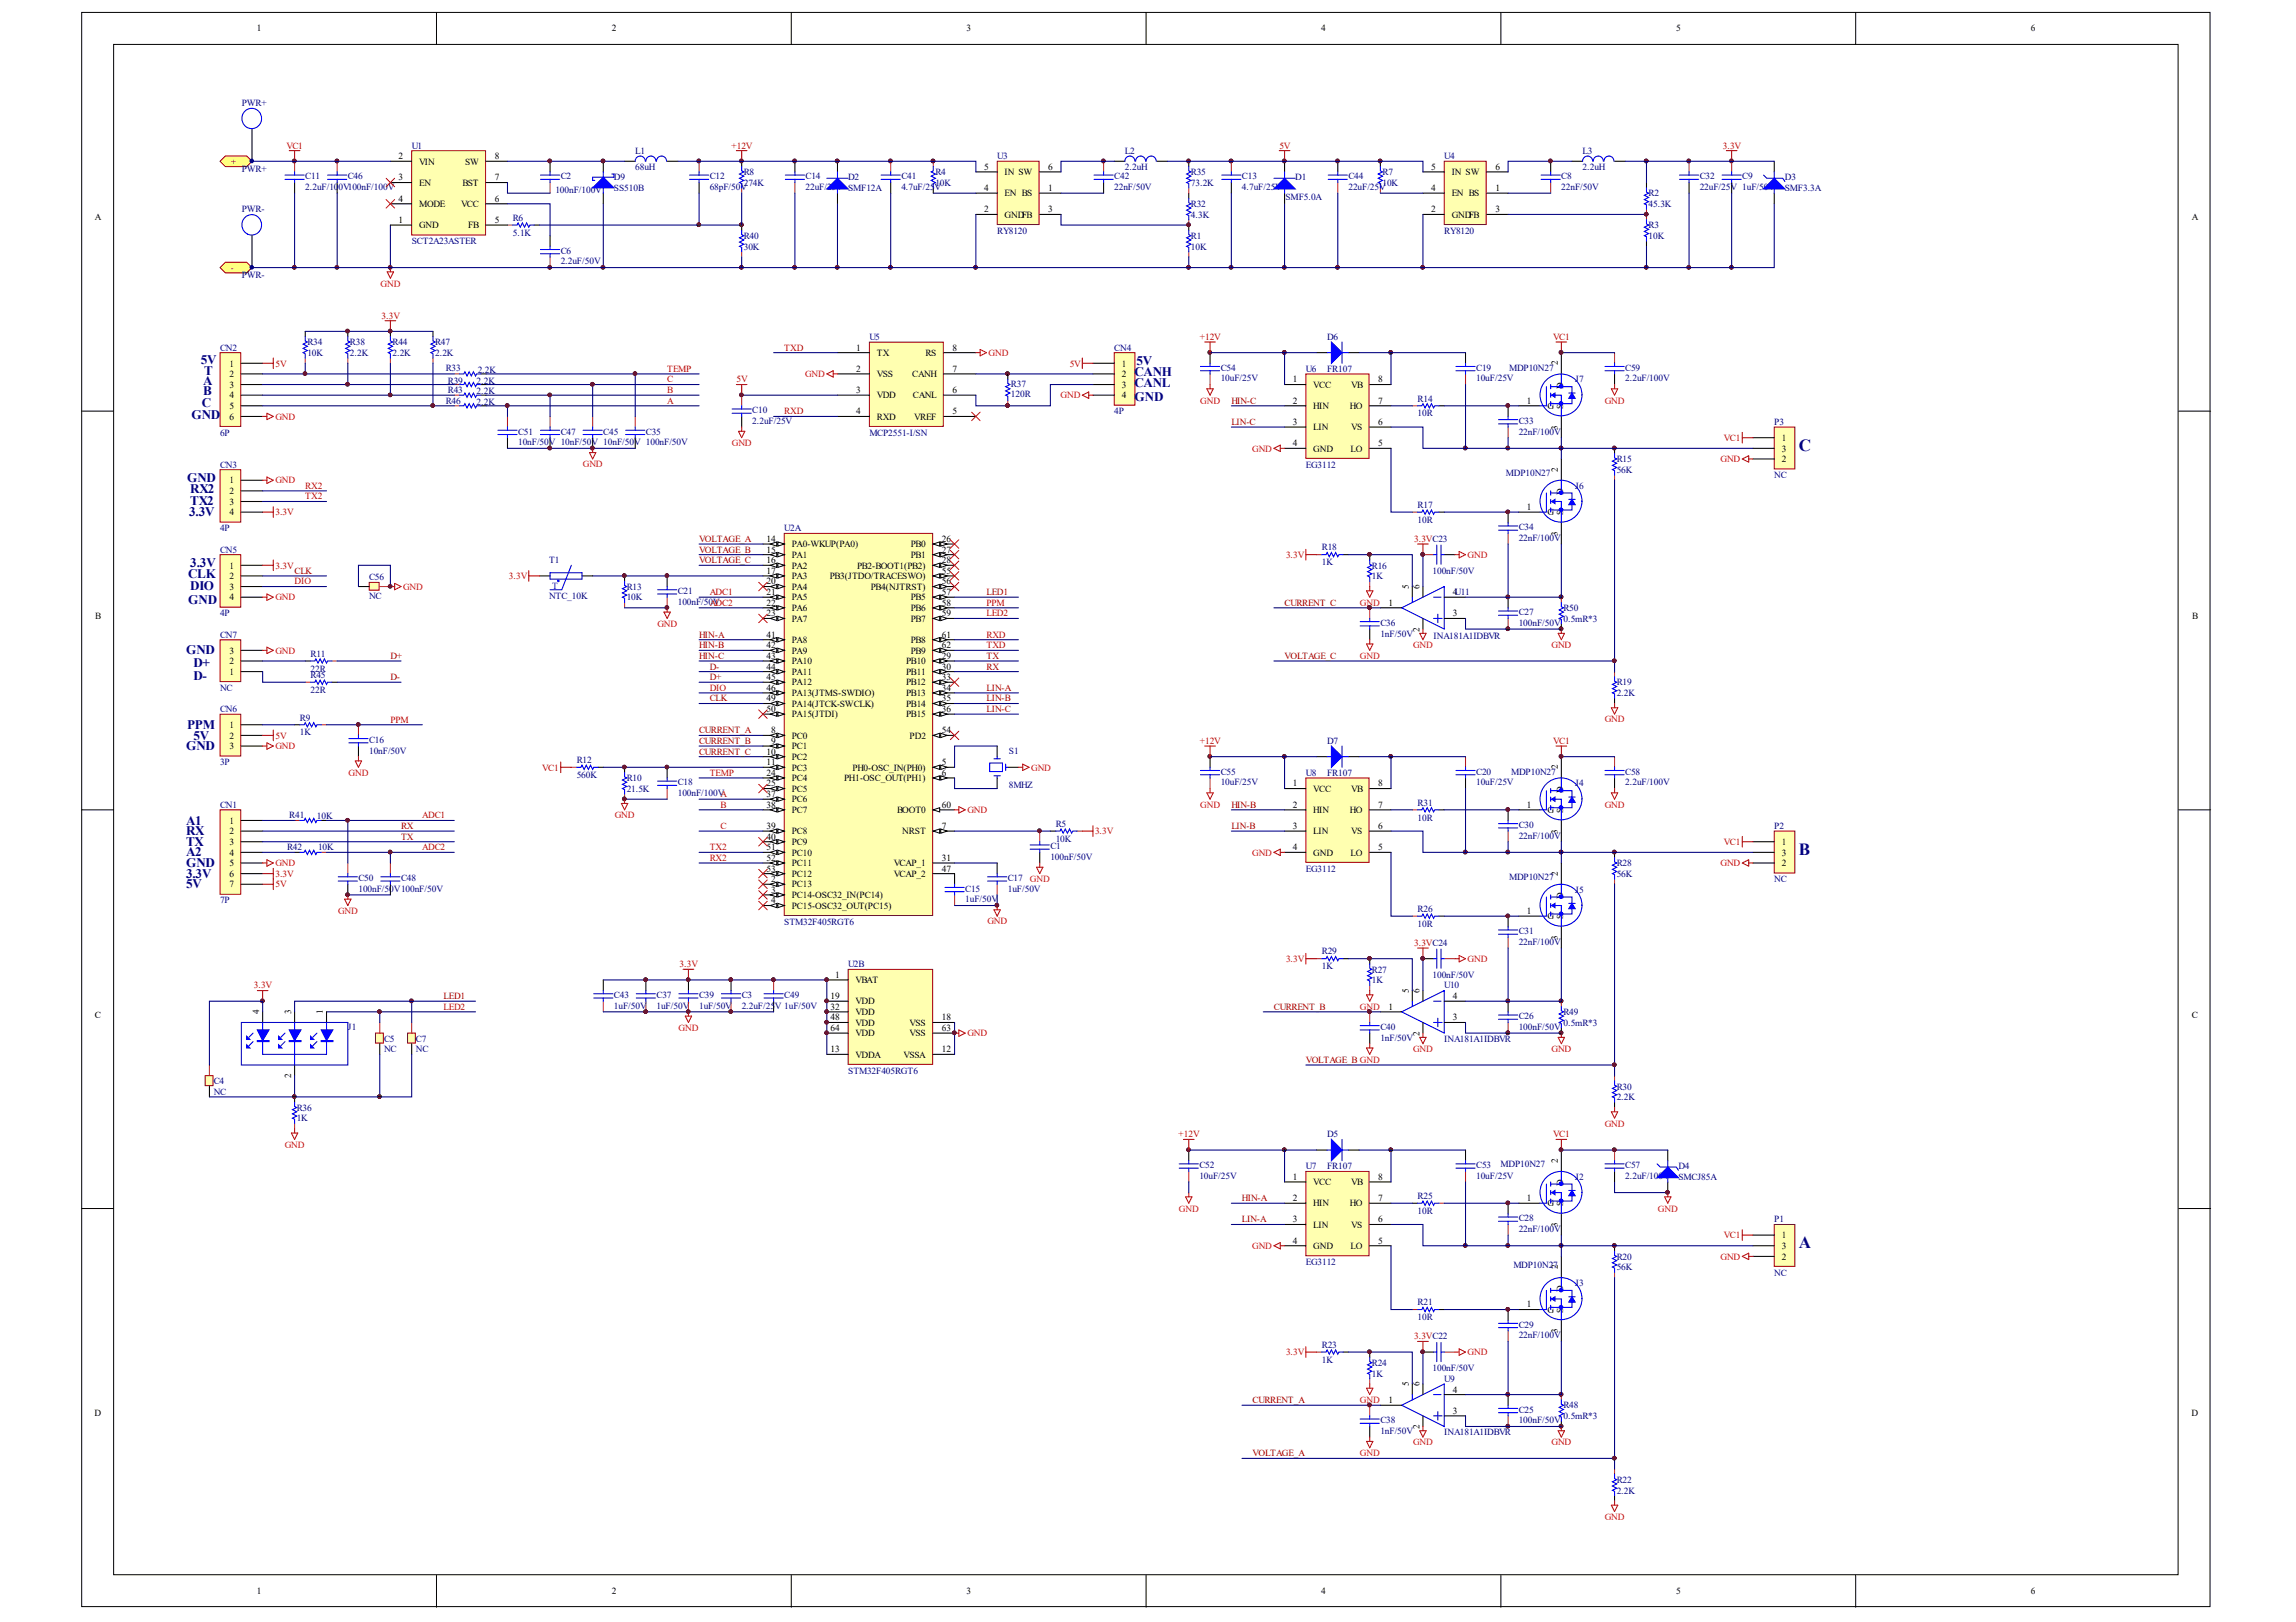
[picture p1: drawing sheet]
<svg xmlns="http://www.w3.org/2000/svg" width="297mm" height="210mm" viewBox="0 0 297 210" stroke-linecap="round" stroke-linejoin="round" font-family="sans-serif">
<defs><g id="words">
<g font-size="2.2" fill="#000080">
<text x="232.7" y="58.4">C</text>
<text x="232.7" y="110.6">B</text>
<text x="232.7" y="161.6">A</text>
</g>
<g font-size="1.7" fill="#000080">
<text x="26" y="47.1">5V</text>
<text x="147" y="47.3">5V</text>
<text x="26.1" y="52.6">C</text>
<text x="26.3" y="51.1">B</text>
<text x="26.3" y="49.9">A</text>
<text x="26.4" y="48.5">T</text>
<text x="146.8" y="51.9">GND</text>
<text x="146.8" y="48.6">CANH</text>
<text x="146.8" y="50">CANL</text>
<text x="24.8" y="54.3">GND</text>
<text x="24.2" y="62.4">GND</text>
<text x="24.6" y="63.8">RX2</text>
<text x="24.6" y="65.3">TX2</text>
<text x="24.5" y="66.8">3.3V</text>
<text x="24.3" y="74.8">CLK</text>
<text x="24.6" y="76.3">DIO</text>
<text x="24.6" y="73.4">3.3V</text>
<text x="24.3" y="78.2">GND</text>
<text x="24.1" y="84.7">GND</text>
<text x="25" y="86.3">D+</text>
<text x="25" y="88">D-</text>
<text x="24.2" y="94.3">PPM</text>
<text x="25" y="95.7">5V</text>
<text x="24.1" y="97.1">GND</text>
<text x="24.1" y="106.7">A1</text>
<text x="24.1" y="108.1">RX</text>
<text x="24.1" y="109.5">TX</text>
<text x="24.1" y="110.8">A2</text>
<text x="24.1" y="112.2">GND</text>
<text x="24.1" y="113.6">3.3V</text>
<text x="24.1" y="115">5V</text>
</g>
<g font-size="1.2">
<text x="33.2" y="4.1">1</text>
<text x="79.1" y="4.1">2</text>
<text x="125" y="4.1">3</text>
<text x="170.9" y="4.1">4</text>
<text x="216.8" y="4.1">5</text>
<text x="262.7" y="4.1">6</text>
<text x="51.6" y="20.6">2</text>
<text x="51.6" y="23.4">3</text>
<text x="54.2" y="21.3">VIN</text>
<text x="60.2" y="21.3">SW</text>
<text x="64" y="23.4">7</text>
<text x="64" y="20.6">8</text>
<text x="127.3" y="22">5</text>
<text x="130" y="22.7">IN SW</text>
<text x="135.6" y="22">6</text>
<text x="185.2" y="22">5</text>
<text x="187.8" y="22.7">IN SW</text>
<text x="193.5" y="22">6</text>
<text x="12.3" y="28.5">A</text>
<text x="51.6" y="28.9">1</text>
<text x="51.6" y="26.1">4</text>
<text x="54.2" y="29.5">GND</text>
<text x="54.2" y="24">EN</text>
<text x="54.2" y="26.8">MODE</text>
<text x="59.7" y="26.8">VCC</text>
<text x="59.8" y="24">BST</text>
<text x="60.6" y="29.5">FB</text>
<text x="64" y="28.9">5</text>
<text x="64" y="26.1">6</text>
<text x="127.3" y="27.5">2</text>
<text x="127.3" y="24.7">4</text>
<text x="130" y="28.2">GNDFB</text>
<text x="130" y="25.4">EN BS</text>
<text x="135.6" y="24.7">1</text>
<text x="135.6" y="27.5">3</text>
<text x="185.2" y="27.5">2</text>
<text x="185.2" y="24.7">4</text>
<text x="187.8" y="28.2">GNDFB</text>
<text x="187.8" y="25.4">EN BS</text>
<text x="193.5" y="24.7">1</text>
<text x="193.5" y="27.5">3</text>
<text x="283.6" y="28.5">A</text>
<text x="29.7" y="47.4">1</text>
<text x="110.8" y="45.4">1</text>
<text x="113.4" y="46.1">TX</text>
<text x="119.7" y="46.1">RS</text>
<text x="123.2" y="45.4">8</text>
<text x="145.1" y="47.4">1</text>
<text x="201.5" y="47.3" transform="rotate(-90 201.5 47.3)">2</text>
<text x="29.7" y="48.8">2</text>
<text x="29.7" y="50.2">3</text>
<text x="29.7" y="51.6">4</text>
<text x="29.7" y="52.9">5</text>
<text x="110.8" y="48.1">2</text>
<text x="110.8" y="50.9">3</text>
<text x="110.8" y="53.6">4</text>
<text x="113.4" y="48.8">VSS</text>
<text x="113.4" y="51.6">VDD</text>
<text x="118" y="48.8">CANH</text>
<text x="118.1" y="51.6">CANL</text>
<text x="123.2" y="53.6">5</text>
<text x="123.2" y="50.9">6</text>
<text x="123.2" y="48.1">7</text>
<text x="145.1" y="48.8">2</text>
<text x="145.1" y="50.2">3</text>
<text x="145.1" y="51.6">4</text>
<text x="167.2" y="49.5">1</text>
<text x="167.2" y="52.2">2</text>
<text x="169.9" y="50.2">VCC</text>
<text x="169.9" y="52.9">HIN</text>
<text x="174.6" y="52.9">HO</text>
<text x="174.8" y="50.2">VB</text>
<text x="178.3" y="52.2">7</text>
<text x="178.3" y="49.5">8</text>
<text x="197.5" y="52.2">1</text>
<text x="200.2" y="52.9">G</text>
<text x="202.2" y="52.9" transform="rotate(-90 202.2 52.9)">S</text>
<text x="202.2" y="50.3" transform="rotate(-90 202.2 50.3)">D</text>
<text x="29.7" y="54.3">6</text>
<text x="113.4" y="54.3">RXD</text>
<text x="118.3" y="54.3">VREF</text>
<text x="167.2" y="55">3</text>
<text x="167.2" y="57.7">4</text>
<text x="169.9" y="55.7">LIN</text>
<text x="169.9" y="58.4">GND</text>
<text x="174.7" y="58.4">LO</text>
<text x="174.8" y="55.7">VS</text>
<text x="178.3" y="57.7">5</text>
<text x="178.3" y="55">6</text>
<text x="201.5" y="55.6" transform="rotate(-90 201.5 55.6)">3</text>
<text x="230.5" y="57.1">1</text>
<text x="230.5" y="59.8">2</text>
<text x="230.5" y="58.4">3</text>
<text x="29.7" y="62.6">1</text>
<text x="29.7" y="63.9">2</text>
<text x="29.7" y="65.3">3</text>
<text x="201.5" y="61" transform="rotate(-90 201.5 61)">2</text>
<text x="202.2" y="64" transform="rotate(-90 202.2 64)">D</text>
<text x="29.7" y="66.7">4</text>
<text x="99.2" y="70.1">14</text>
<text x="99.2" y="71.5">15</text>
<text x="102.4" y="70.8">PA0-WKUP(PA0)</text>
<text x="117.8" y="70.8">PB0</text>
<text x="121.8" y="70.1">26</text>
<text x="121.8" y="71.5">27</text>
<text x="197.5" y="66">1</text>
<text x="200.2" y="66.7">G</text>
<text x="201.5" y="69.3" transform="rotate(-90 201.5 69.3)">3</text>
<text x="202.2" y="66.7" transform="rotate(-90 202.2 66.7)">S</text>
<text x="29.7" y="73.6">1</text>
<text x="29.7" y="74.9">2</text>
<text x="29.7" y="76.3">3</text>
<text x="29.7" y="77.7">4</text>
<text x="99.2" y="72.9">16</text>
<text x="99.2" y="74.3">17</text>
<text x="99.2" y="75.6">20</text>
<text x="99.2" y="77">21</text>
<text x="102.4" y="72.2">PA1</text>
<text x="102.4" y="73.6">PA2</text>
<text x="102.4" y="74.9">PA3</text>
<text x="102.4" y="76.3">PA4</text>
<text x="102.4" y="77.7">PA5</text>
<text x="107.4" y="74.9">PB3(JTDO/TRACESWO)</text>
<text x="110.9" y="73.6">PB2-BOOT1(PB2)</text>
<text x="112.7" y="76.3">PB4(NJTRST)</text>
<text x="117.8" y="72.2">PB1</text>
<text x="117.8" y="77.7">PB5</text>
<text x="121.8" y="72.9">28</text>
<text x="121.8" y="74.3">55</text>
<text x="121.8" y="75.6">56</text>
<text x="121.8" y="77">57</text>
<text x="182.3" y="76.2" transform="rotate(-90 182.3 76.2)">5</text>
<text x="183.6" y="76.2" transform="rotate(-90 183.6 76.2)">6</text>
<text x="187.9" y="77">4U11</text>
<text x="12.3" y="80.1">B</text>
<text x="99.2" y="78.4">22</text>
<text x="99.2" y="79.8">23</text>
<text x="99.2" y="82.5">41</text>
<text x="99.2" y="83.9">42</text>
<text x="102.4" y="79.1">PA6</text>
<text x="102.4" y="80.5">PA7</text>
<text x="102.4" y="83.2">PA8</text>
<text x="117.8" y="79.1">PB6</text>
<text x="117.8" y="80.5">PB7</text>
<text x="117.8" y="83.2">PB8</text>
<text x="121.8" y="78.4">58</text>
<text x="121.8" y="79.8">59</text>
<text x="121.8" y="82.5">61</text>
<text x="121.8" y="83.9">62</text>
<text x="179.6" y="78.4">1</text>
<text x="183.6" y="81.7" transform="rotate(-90 183.6 81.7)">2</text>
<text x="187.9" y="79.8">3</text>
<text x="283.6" y="80.1">B</text>
<text x="29.7" y="87.3">1</text>
<text x="29.7" y="86">2</text>
<text x="29.7" y="84.6">3</text>
<text x="99.2" y="85.3">43</text>
<text x="99.2" y="86.6">44</text>
<text x="99.2" y="88">45</text>
<text x="99.2" y="89.4">46</text>
<text x="102.4" y="84.6">PA9</text>
<text x="102.4" y="86">PA10</text>
<text x="102.4" y="87.3">PA11</text>
<text x="102.4" y="88.7">PA12</text>
<text x="117.2" y="86">PB10</text>
<text x="117.2" y="87.3">PB11</text>
<text x="117.2" y="88.7">PB12</text>
<text x="117.8" y="84.6">PB9</text>
<text x="121.8" y="85.3">29</text>
<text x="121.8" y="86.6">30</text>
<text x="121.8" y="88">33</text>
<text x="121.8" y="89.4">34</text>
<text x="29.7" y="94.2">1</text>
<text x="29.7" y="95.6">2</text>
<text x="99.2" y="90.8">49</text>
<text x="99.2" y="92.1">50</text>
<text x="99.8" y="94.9">8</text>
<text x="102.4" y="90.1">PA13(JTMS-SWDIO)</text>
<text x="102.4" y="91.5">PA14(JTCK-SWCLK)</text>
<text x="102.4" y="92.8">PA15(JTDI)</text>
<text x="102.4" y="95.6">PC0</text>
<text x="117.2" y="90.1">PB13</text>
<text x="117.2" y="91.5">PB14</text>
<text x="117.2" y="92.8">PB15</text>
<text x="117.7" y="95.6">PD2</text>
<text x="121.8" y="90.8">35</text>
<text x="121.8" y="92.1">36</text>
<text x="121.8" y="94.9">54</text>
<text x="29.7" y="97">3</text>
<text x="99.2" y="97.7">10</text>
<text x="99.2" y="99">11</text>
<text x="99.2" y="100.4">24</text>
<text x="99.2" y="101.8">25</text>
<text x="99.8" y="96.3">9</text>
<text x="102.4" y="97">PC1</text>
<text x="102.4" y="98.3">PC2</text>
<text x="102.4" y="99.7">PC3</text>
<text x="102.4" y="101.1">PC4</text>
<text x="109.2" y="101.1">PH1-OSC_OUT(PH1)</text>
<text x="110.3" y="99.7">PH0-OSC_IN(PH0)</text>
<text x="121.8" y="99">5</text>
<text x="121.8" y="100.4">6</text>
<text x="167.2" y="101.8">1</text>
<text x="178.3" y="101.8">8</text>
<text x="201.5" y="99.6" transform="rotate(-90 201.5 99.6)">2</text>
<text x="29.7" y="106.6">1</text>
<text x="29.7" y="108">2</text>
<text x="99.2" y="103.2">37</text>
<text x="99.2" y="104.5">38</text>
<text x="99.2" y="107.3">39</text>
<text x="102.4" y="102.5">PC5</text>
<text x="102.4" y="103.8">PC6</text>
<text x="102.4" y="105.2">PC7</text>
<text x="102.4" y="108">PC8</text>
<text x="116.1" y="105.2">BOOT0</text>
<text x="116.7" y="108">NRST</text>
<text x="121.8" y="107.3">7</text>
<text x="121.8" y="104.5">60</text>
<text x="167.2" y="104.5">2</text>
<text x="167.2" y="107.3">3</text>
<text x="169.9" y="102.5">VCC</text>
<text x="169.9" y="105.2">HIN</text>
<text x="169.9" y="108">LIN</text>
<text x="174.6" y="105.2">HO</text>
<text x="174.8" y="108">VS</text>
<text x="174.8" y="102.5">VB</text>
<text x="178.3" y="107.3">6</text>
<text x="178.3" y="104.5">7</text>
<text x="197.5" y="104.5">1</text>
<text x="200.2" y="105.2">G</text>
<text x="201.5" y="107.9" transform="rotate(-90 201.5 107.9)">3</text>
<text x="202.2" y="105.2" transform="rotate(-90 202.2 105.2)">S</text>
<text x="202.2" y="102.6" transform="rotate(-90 202.2 102.6)">D</text>
<text x="29.7" y="109.3">3</text>
<text x="29.7" y="110.7">4</text>
<text x="29.7" y="112.1">5</text>
<text x="29.7" y="113.5">6</text>
<text x="99.2" y="108.7">40</text>
<text x="99.2" y="110">51</text>
<text x="99.2" y="111.4">52</text>
<text x="99.2" y="112.8">53</text>
<text x="102.4" y="109.3">PC9</text>
<text x="102.4" y="110.7">PC10</text>
<text x="102.4" y="112.1">PC11</text>
<text x="102.4" y="113.5">PC12</text>
<text x="115.6" y="112.1">VCAP_1</text>
<text x="115.6" y="113.5">VCAP_2</text>
<text x="121.8" y="111.4">31</text>
<text x="121.8" y="112.8">47</text>
<text x="167.2" y="110">4</text>
<text x="169.9" y="110.7">GND</text>
<text x="174.7" y="110.7">LO</text>
<text x="178.3" y="110">5</text>
<text x="201.5" y="113.3" transform="rotate(-90 201.5 113.3)">2</text>
<text x="230.5" y="109.3">1</text>
<text x="230.5" y="112.1">2</text>
<text x="230.5" y="110.7">3</text>
<text x="29.7" y="114.9">7</text>
<text x="99.8" y="114.2">2</text>
<text x="99.8" y="115.5">3</text>
<text x="99.8" y="116.9">4</text>
<text x="102.4" y="114.9">PC13</text>
<text x="102.4" y="116.2">PC14-OSC32_IN(PC14)</text>
<text x="102.4" y="117.6">PC15-OSC32_OUT(PC15)</text>
<text x="197.5" y="118.3">1</text>
<text x="200.2" y="119">G</text>
<text x="202.2" y="119" transform="rotate(-90 202.2 119)">S</text>
<text x="202.2" y="116.3" transform="rotate(-90 202.2 116.3)">D</text>
<text x="201.5" y="121.6" transform="rotate(-90 201.5 121.6)">3</text>
<text x="12.3" y="131.7">C</text>
<text x="33.5" y="131.2" transform="rotate(-90 33.5 131.2)">4</text>
<text x="37.6" y="131.2" transform="rotate(-90 37.6 131.2)">3</text>
<text x="41.8" y="131.2" transform="rotate(-90 41.8 131.2)">1</text>
<text x="107.4" y="129.3">19</text>
<text x="107.4" y="130.7">32</text>
<text x="108" y="126.5">1</text>
<text x="110.7" y="127.2">VBAT</text>
<text x="110.7" y="130">VDD</text>
<text x="110.7" y="131.4">VDD</text>
<text x="179.6" y="130.7">1</text>
<text x="182.3" y="128.5" transform="rotate(-90 182.3 128.5)">5</text>
<text x="183.6" y="128.5" transform="rotate(-90 183.6 128.5)">6</text>
<text x="187.9" y="129.3">4</text>
<text x="283.6" y="131.7">C</text>
<text x="107.4" y="136.2">13</text>
<text x="107.4" y="132">48</text>
<text x="107.4" y="133.4">64</text>
<text x="110.7" y="136.9">VDDA</text>
<text x="110.7" y="132.7">VDD</text>
<text x="110.7" y="134.1">VDD</text>
<text x="116.9" y="136.9">VSSA</text>
<text x="117.7" y="132.7">VSS</text>
<text x="117.7" y="134.1">VSS</text>
<text x="121.8" y="136.2">12</text>
<text x="121.8" y="132">18</text>
<text x="121.8" y="133.4">63</text>
<text x="183.6" y="134" transform="rotate(-90 183.6 134)">2</text>
<text x="187.9" y="132">3</text>
<text x="37.6" y="139.5" transform="rotate(-90 37.6 139.5)">2</text>
<text x="167.2" y="152.7">1</text>
<text x="167.2" y="155.4">2</text>
<text x="169.9" y="153.4">VCC</text>
<text x="174.8" y="153.4">VB</text>
<text x="178.3" y="155.4">7</text>
<text x="178.3" y="152.7">8</text>
<text x="197.5" y="155.4">1</text>
<text x="201.5" y="150.5" transform="rotate(-90 201.5 150.5)">2</text>
<text x="202.2" y="153.5" transform="rotate(-90 202.2 153.5)">D</text>
<text x="167.2" y="158.2">3</text>
<text x="167.2" y="160.9">4</text>
<text x="169.9" y="156.1">HIN</text>
<text x="169.9" y="158.9">LIN</text>
<text x="169.9" y="161.6">GND</text>
<text x="174.6" y="156.1">HO</text>
<text x="174.7" y="161.6">LO</text>
<text x="174.8" y="158.9">VS</text>
<text x="178.3" y="160.9">5</text>
<text x="178.3" y="158.2">6</text>
<text x="200.2" y="156.1">G</text>
<text x="201.5" y="158.8" transform="rotate(-90 201.5 158.8)">3</text>
<text x="202.2" y="156.1" transform="rotate(-90 202.2 156.1)">S</text>
<text x="230.5" y="160.3">1</text>
<text x="230.5" y="161.6">3</text>
<text x="201.5" y="164.2" transform="rotate(-90 201.5 164.2)">2</text>
<text x="202.2" y="167.2" transform="rotate(-90 202.2 167.2)">D</text>
<text x="230.5" y="163">2</text>
<text x="197.5" y="169.2">1</text>
<text x="200.2" y="169.9">G</text>
<text x="201.5" y="172.5" transform="rotate(-90 201.5 172.5)">3</text>
<text x="202.2" y="169.9" transform="rotate(-90 202.2 169.9)">S</text>
<text x="182.3" y="179.4" transform="rotate(-90 182.3 179.4)">5</text>
<text x="183.6" y="179.4" transform="rotate(-90 183.6 179.4)">6</text>
<text x="12.2" y="183.3">D</text>
<text x="179.6" y="181.6">1</text>
<text x="183.6" y="184.9" transform="rotate(-90 183.6 184.9)">2</text>
<text x="187.9" y="180.2">4</text>
<text x="187.9" y="183">3</text>
<text x="283.5" y="183.3">D</text>
<text x="33.2" y="206.3">1</text>
<text x="79.1" y="206.3">2</text>
<text x="125" y="206.3">3</text>
<text x="170.9" y="206.3">4</text>
<text x="216.8" y="206.3">5</text>
<text x="262.7" y="206.3">6</text>
</g>
<g font-size="1.2" fill="#000080">
<text x="31.3" y="13.7">PWR+</text>
<text x="31.3" y="22.3">PWR+</text>
<text x="39.5" y="23.2">C11</text>
<text x="45" y="23.2">C46</text>
<text x="53.3" y="19.2">U1</text>
<text x="72.5" y="23.2">C2</text>
<text x="79.4" y="23.4">D9</text>
<text x="82.2" y="19.9">L1</text>
<text x="82.2" y="22">68uH</text>
<text x="91.8" y="23.2">C12</text>
<text x="96.2" y="22.7">R8</text>
<text x="104.2" y="23.2">C14</text>
<text x="109.7" y="23.4">D2</text>
<text x="116.6" y="23.2">C41</text>
<text x="121" y="22.7">R4</text>
<text x="129" y="20.6">U3</text>
<text x="144.2" y="23.2">C42</text>
<text x="145.5" y="19.9">L2</text>
<text x="145.5" y="22">2.2uH</text>
<text x="154.1" y="22.7">R35</text>
<text x="160.7" y="23.2">C13</text>
<text x="167.6" y="23.4">D1</text>
<text x="174.5" y="23.2">C44</text>
<text x="178.9" y="22.7">R7</text>
<text x="186.8" y="20.6">U4</text>
<text x="202" y="23.2">C8</text>
<text x="204.7" y="19.9">L3</text>
<text x="204.7" y="22">2.2uH</text>
<text x="219.9" y="23.2">C32</text>
<text x="225.4" y="23.2">C9</text>
<text x="230.9" y="23.4">D3</text>
<text x="31.3" y="27.5">PWR-</text>
<text x="39.5" y="24.6">2.2uF/100V100nF/100V</text>
<text x="66.3" y="28.6">R6</text>
<text x="71.9" y="25">100nF/100V</text>
<text x="79.4" y="24.7">SS510B</text>
<text x="91.8" y="24.6">68pF/50V</text>
<text x="96.2" y="24">274K</text>
<text x="104.2" y="24.6">22uF/25V SMF12A</text>
<text x="116.6" y="24.6">4.7uF/25V</text>
<text x="121" y="24">10K</text>
<text x="144.2" y="24.6">22nF/50V</text>
<text x="154.1" y="26.8">R32</text>
<text x="154.1" y="28.2">4.3K</text>
<text x="154.1" y="24">73.2K</text>
<text x="160.7" y="24.6">4.7uF/25V</text>
<text x="166.3" y="25.8">SMF5.0A</text>
<text x="174.5" y="24.6">22uF/25V</text>
<text x="178.9" y="24">10K</text>
<text x="202" y="24.6">22nF/50V</text>
<text x="213.3" y="29.5">R3</text>
<text x="213.3" y="25.4">R2</text>
<text x="213.3" y="26.8">45.3K</text>
<text x="219.9" y="24.6">22uF/25V 1uF/50V</text>
<text x="230.9" y="24.7">SMF3.3A</text>
<text x="53.3" y="31.6">SCT2A23ASTER</text>
<text x="66.3" y="30.5">5.1K</text>
<text x="72.5" y="32.8">C6</text>
<text x="72.5" y="34.2">2.2uF/50V</text>
<text x="96.2" y="30.9">R40</text>
<text x="96.2" y="32.3">30K</text>
<text x="129" y="30.2">RY8120</text>
<text x="154.1" y="30.9">R1</text>
<text x="154.1" y="32.3">10K</text>
<text x="186.8" y="30.2">RY8120</text>
<text x="213.3" y="30.9">10K</text>
<text x="31.3" y="36">PWR-</text>
<text x="28.5" y="45.4">CN2</text>
<text x="39.8" y="44.7">R34</text>
<text x="39.8" y="46.1">10K</text>
<text x="45.3" y="44.7">R38</text>
<text x="45.3" y="46.1">2.2K</text>
<text x="50.8" y="44.7">R44</text>
<text x="50.8" y="46.1">2.2K</text>
<text x="56.3" y="44.7">R47</text>
<text x="56.3" y="46.1">2.2K</text>
<text x="57.7" y="48">R33</text>
<text x="112.5" y="44">U5</text>
<text x="144.2" y="45.4">CN4</text>
<text x="157.9" y="48">C54</text>
<text x="171.7" y="44">D6</text>
<text x="191" y="48">C19</text>
<text x="195.2" y="48">MDP10N27</text>
<text x="210.3" y="48">C59</text>
<text x="57.7" y="52.2">R46</text>
<text x="57.9" y="49.6">R39</text>
<text x="57.9" y="50.9">R43</text>
<text x="61.7" y="49.6">2.2K</text>
<text x="61.7" y="51">2.2K</text>
<text x="61.7" y="52.4">2.2K</text>
<text x="61.8" y="48.3">2.2K</text>
<text x="97.3" y="53.5">C10</text>
<text x="130.8" y="50">R37</text>
<text x="130.8" y="51.4">120R</text>
<text x="144.2" y="53.6">4P</text>
<text x="157.9" y="49.4">10uF/25V</text>
<text x="168.9" y="48.1">U6</text>
<text x="171.7" y="48.1">FR107</text>
<text x="183.4" y="52">R14</text>
<text x="183.4" y="53.9">10R</text>
<text x="191" y="49.4">10uF/25V</text>
<text x="203.8" y="49.5">J7</text>
<text x="210.3" y="49.4">2.2uF/100V</text>
<text x="28.5" y="56.4">6P</text>
<text x="67" y="56.2">C51</text>
<text x="67" y="57.6">10nF/50V 10nF/50V 10nF/50V 100nF/50V</text>
<text x="72.5" y="56.2">C47</text>
<text x="78" y="56.2">C45</text>
<text x="83.6" y="56.2">C35</text>
<text x="97.3" y="54.9">2.2uF/25V</text>
<text x="112.5" y="56.4">MCP2551-I/SN</text>
<text x="196.5" y="54.9">C33</text>
<text x="196.5" y="56.2">22nF/100V</text>
<text x="209.2" y="59.8">R15</text>
<text x="229.5" y="55">P3</text>
<text x="28.5" y="60.5">CN3</text>
<text x="168.9" y="60.5">EG3112</text>
<text x="183.4" y="65.7">R17</text>
<text x="194.8" y="61.6">MDP10N27</text>
<text x="203.8" y="63.3">J6</text>
<text x="209.2" y="61.2">56K</text>
<text x="229.5" y="61.9">NC</text>
<text x="28.5" y="68.8">4P</text>
<text x="28.5" y="71.5">CN5</text>
<text x="101.5" y="68.8">U2A</text>
<text x="171" y="71.2">R18</text>
<text x="183.4" y="67.7">10R</text>
<text x="196.5" y="68.6">C34</text>
<text x="196.5" y="70">22nF/100V</text>
<text x="47.8" y="75.1">C56</text>
<text x="47.8" y="77.6">NC</text>
<text x="71" y="72.9">T1</text>
<text x="71" y="77.6">NTC_10K</text>
<text x="81.1" y="76.3">R13</text>
<text x="81.1" y="77.7">10K</text>
<text x="87.7" y="76.9">C21</text>
<text x="171" y="73.2">1K</text>
<text x="177.5" y="73.6">R16</text>
<text x="177.5" y="74.9">1K</text>
<text x="185.3" y="74.3">100nF/50V</text>
<text x="28.5" y="79.8">4P</text>
<text x="28.5" y="82.5">CN7</text>
<text x="87.7" y="78.3">100nF/50AV</text>
<text x="178.6" y="81">C36</text>
<text x="178.6" y="82.4">1nF/50V</text>
<text x="185.5" y="82.7">INA181A1IDBVR</text>
<text x="196.5" y="79.6">C27</text>
<text x="196.5" y="81">100nF/50V</text>
<text x="202.3" y="79.1">R50</text>
<text x="202.3" y="80.5">0.5mR*3</text>
<text x="28.5" y="89.4">NC</text>
<text x="40.2" y="85">R11</text>
<text x="40.2" y="86.9">22R</text>
<text x="40.2" y="87.7">R45</text>
<text x="40.2" y="89.7">22R</text>
<text x="209.2" y="88.7">R19</text>
<text x="28.5" y="92.1">CN6</text>
<text x="38.8" y="93.2">R9</text>
<text x="38.8" y="95.2">1K</text>
<text x="209.2" y="90.1">2.2K</text>
<text x="28.5" y="99">3P</text>
<text x="47.8" y="96.1">C16</text>
<text x="47.8" y="97.5">10nF/50V</text>
<text x="74.6" y="98.8">R12</text>
<text x="74.6" y="100.7">560K</text>
<text x="81.1" y="101.1">R10</text>
<text x="87.7" y="101.6">C18</text>
<text x="130.5" y="97.5">S1</text>
<text x="130.5" y="101.9">8MHZ</text>
<text x="157.9" y="100.3">C55</text>
<text x="157.9" y="101.6">10uF/25V</text>
<text x="168.9" y="100.4">U8</text>
<text x="171.7" y="96.3">D7</text>
<text x="171.7" y="100.4">FR107</text>
<text x="191" y="100.3">C20</text>
<text x="191" y="101.6">10uF/25V</text>
<text x="195.5" y="100.3">MDP10N27</text>
<text x="203.8" y="101.8">J4</text>
<text x="210.3" y="100.3">C58</text>
<text x="210.3" y="101.6">2.2uF/100V</text>
<text x="28.5" y="104.5">CN1</text>
<text x="37.4" y="105.9">R41</text>
<text x="41" y="106">10K</text>
<text x="81.1" y="102.5">21.5K</text>
<text x="87.7" y="103">100nF/100VA</text>
<text x="136.6" y="107">R5</text>
<text x="183.4" y="104.3">R31</text>
<text x="183.4" y="106.2">10R</text>
<text x="196.5" y="107.1">C30</text>
<text x="229.5" y="107.3">P2</text>
<text x="37.1" y="110">R42</text>
<text x="41.1" y="110">10K</text>
<text x="135.9" y="109.9">C1</text>
<text x="135.9" y="111.3">100nF/50V</text>
<text x="136.6" y="108.9">10K</text>
<text x="168.9" y="112.8">EG3112</text>
<text x="195.2" y="113.9">MDP10N27</text>
<text x="196.5" y="108.5">22nF/100V</text>
<text x="209.2" y="112.1">R28</text>
<text x="209.2" y="113.5">56K</text>
<text x="28.5" y="116.9">7P</text>
<text x="46.4" y="114">C50</text>
<text x="46.4" y="115.4">100nF/50V100nF/50V</text>
<text x="51.9" y="114">C48</text>
<text x="101.5" y="119.7">STM32F405RGT6</text>
<text x="124.9" y="115.4">C15</text>
<text x="124.9" y="116.8">1uF/50V</text>
<text x="130.4" y="114">C17</text>
<text x="130.4" y="115.4">1uF/50V</text>
<text x="183.4" y="118">R26</text>
<text x="183.4" y="119.9">10R</text>
<text x="203.8" y="115.5">J5</text>
<text x="229.5" y="114.2">NC</text>
<text x="109.7" y="125.2">U2B</text>
<text x="171" y="123.5">R29</text>
<text x="171" y="125.4">1K</text>
<text x="177.5" y="125.9">R27</text>
<text x="196.5" y="120.9">C31</text>
<text x="196.5" y="122.3">22nF/100V</text>
<text x="79.4" y="129.2">C43</text>
<text x="79.4" y="130.5">1uF/50V</text>
<text x="84.9" y="129.2">C37</text>
<text x="84.9" y="130.5">1uF/50V</text>
<text x="90.4" y="129.2">C39</text>
<text x="90.4" y="130.5">1uF/50V</text>
<text x="96" y="129.2">C3</text>
<text x="96" y="130.5">2.2uF/25V 1uF/50V</text>
<text x="101.5" y="129.2">C49</text>
<text x="177.5" y="127.2">1K</text>
<text x="185.3" y="126.5">100nF/50V</text>
<text x="186.8" y="127.9">U10</text>
<text x="196.5" y="131.9">C26</text>
<text x="202.3" y="131.4">R49</text>
<text x="45" y="133.3">J1</text>
<text x="49.7" y="134.8">C5</text>
<text x="49.7" y="136.2">NC</text>
<text x="53.8" y="134.8">C7</text>
<text x="53.8" y="136.2">NC</text>
<text x="178.6" y="133.3">C40</text>
<text x="178.6" y="134.7">1nF/50V</text>
<text x="186.8" y="134.8">INA181A1IDBVR</text>
<text x="196.5" y="133.3">100nF/50V</text>
<text x="202.3" y="132.7">0.5mR*3</text>
<text x="27.6" y="140.3">C4</text>
<text x="27.6" y="141.7">NC</text>
<text x="38.4" y="143.7">R36</text>
<text x="109.7" y="138.9">STM32F405RGT6</text>
<text x="209.2" y="141">R30</text>
<text x="209.2" y="142.4">2.2K</text>
<text x="38.4" y="145.1">1K</text>
<text x="171.7" y="147.2">D5</text>
<text x="155.2" y="151.2">C52</text>
<text x="155.2" y="152.5">10uF/25V</text>
<text x="168.9" y="151.3">U7</text>
<text x="171.7" y="151.3">FR107</text>
<text x="183.4" y="155.2">R25</text>
<text x="191" y="151.2">C53</text>
<text x="191" y="152.5">10uF/25V</text>
<text x="194.1" y="151">MDP10N27</text>
<text x="203.8" y="152.7">J2</text>
<text x="210.3" y="151.2">C57</text>
<text x="210.3" y="152.5">2.2uF/100V</text>
<text x="217.1" y="151.3">D4</text>
<text x="217.1" y="152.7">SMCJ85A</text>
<text x="183.4" y="157.1">10R</text>
<text x="196.5" y="158.1">C28</text>
<text x="196.5" y="159.4">22nF/100V</text>
<text x="229.5" y="158.2">P1</text>
<text x="168.9" y="163.7">EG3112</text>
<text x="195.8" y="164.1">MDP10N27</text>
<text x="203.8" y="166.4">J3</text>
<text x="209.2" y="163">R20</text>
<text x="209.2" y="164.4">56K</text>
<text x="229.5" y="165.1">NC</text>
<text x="183.4" y="168.9">R21</text>
<text x="183.4" y="170.8">10R</text>
<text x="196.5" y="171.8">C29</text>
<text x="196.5" y="173.2">22nF/100V</text>
<text x="171" y="174.4">R23</text>
<text x="171" y="176.4">1K</text>
<text x="177.5" y="176.8">R24</text>
<text x="177.5" y="178.1">1K</text>
<text x="185.3" y="177.5">100nF/50V</text>
<text x="186.8" y="178.8">U9</text>
<text x="178.6" y="184.2">C38</text>
<text x="178.6" y="185.6">1nF/50V</text>
<text x="186.8" y="185.7">INA181A1IDBVR</text>
<text x="196.5" y="182.8">C25</text>
<text x="196.5" y="184.2">100nF/50V</text>
<text x="202.3" y="182.3">R48</text>
<text x="202.3" y="183.6">0.5mR*3</text>
<text x="209.2" y="191.9">R22</text>
<text x="209.2" y="193.3">2.2K</text>
</g>
<g font-size="1.2" fill="#800000">
<text x="29.8" y="21.3">+</text>
<text x="29.8" y="35">-</text>
<text x="159.3" y="52.2">HIN-C</text>
<text x="159.3" y="55">LIN-C</text>
<text x="90.4" y="70.1">VOLTAGE_A</text>
<text x="90.4" y="71.5">VOLTAGE_B</text>
<text x="38.1" y="74.3">CLK</text>
<text x="90.4" y="72.9">VOLTAGE_C</text>
<text x="127.6" y="77">LED1</text>
<text x="90.4" y="83.9">HIN-B</text>
<text x="90.4" y="82.5">HIN-A</text>
<text x="166.2" y="78.4">CURRENT_C</text>
<text x="50.5" y="85.3">D+</text>
<text x="50.5" y="88">D-</text>
<text x="90.4" y="85.3">HIN-C</text>
<text x="91.8" y="86.6">D-</text>
<text x="91.8" y="88">D+</text>
<text x="127.6" y="86.6">RX</text>
<text x="127.6" y="85.3">TX</text>
<text x="127.6" y="89.4">LIN-A</text>
<text x="166.2" y="85.3">VOLTAGE_C</text>
<text x="90.4" y="94.9">CURRENT_A</text>
<text x="91.8" y="90.8">CLK</text>
<text x="127.6" y="90.8">LIN-B</text>
<text x="127.6" y="92.1">LIN-C</text>
<text x="90.4" y="96.3">CURRENT_B</text>
<text x="90.4" y="97.7">CURRENT_C</text>
<text x="51.9" y="107.3">RX</text>
<text x="159.3" y="104.5">HIN-B</text>
<text x="159.3" y="107.3">LIN-B</text>
<text x="51.9" y="108.7">TX</text>
<text x="57.4" y="129.3">LED1</text>
<text x="164.8" y="130.7">CURRENT_B</text>
<text x="168.9" y="137.6">VOLTAGE_B GND</text>
<text x="160.7" y="155.4">HIN-A</text>
<text x="160.7" y="158.2">LIN-A</text>
<text x="162.1" y="181.6">CURRENT_A</text>
<text x="162.1" y="188.5">VOLTAGE_A</text>
</g>
<g font-size="1.2" fill="#bf0000">
<text x="37.1" y="19.2">VC1</text>
<text x="94.6" y="19.2">+12V</text>
<text x="165.5" y="19.2">5V</text>
<text x="222.9" y="19.2">3.3V</text>
<text x="49.4" y="41.2">3.3V</text>
<text x="35.6" y="47.4">5V</text>
<text x="101.5" y="45.4">TXD</text>
<text x="138.4" y="47.4">5V</text>
<text x="155.2" y="44">+12V</text>
<text x="200.9" y="44">VC1</text>
<text x="86.3" y="52.2">A</text>
<text x="86.3" y="50.9">B</text>
<text x="86.3" y="49.5">C</text>
<text x="86.3" y="48.1">TEMP</text>
<text x="95.3" y="49.5">5V</text>
<text x="101.5" y="53.6">RXD</text>
<text x="223" y="57.1">VC1</text>
<text x="39.5" y="64.6">TX2</text>
<text x="39.5" y="63.3">RX2</text>
<text x="35.6" y="66.7">3.3V</text>
<text x="182.9" y="70.1">3.3VC23</text>
<text x="35.6" y="73.6">3.3V</text>
<text x="38.1" y="75.6">DIO</text>
<text x="65.8" y="74.9">3.3V</text>
<text x="91.8" y="77">ADC1</text>
<text x="166.4" y="72.2">3.3V</text>
<text x="92.6" y="78.4">DC2</text>
<text x="127.6" y="82.5">RXD</text>
<text x="127.6" y="83.9">TXD</text>
<text x="127.6" y="78.4">PPM</text>
<text x="127.6" y="79.8">LED2</text>
<text x="91.8" y="89.4">DIO</text>
<text x="35.6" y="95.6">5V</text>
<text x="50.5" y="93.5">PPM</text>
<text x="70.2" y="99.7">VC1</text>
<text x="91.8" y="100.4">TEMP</text>
<text x="155.2" y="96.3">+12V</text>
<text x="200.9" y="96.3">VC1</text>
<text x="54.6" y="105.9">ADC1</text>
<text x="93.2" y="104.5">B</text>
<text x="93.2" y="107.3">C</text>
<text x="141.7" y="108">3.3V</text>
<text x="35.6" y="113.5">3.3V</text>
<text x="54.6" y="110">ADC2</text>
<text x="91.8" y="110">TX2</text>
<text x="91.8" y="111.4">RX2</text>
<text x="223" y="109.3">VC1</text>
<text x="35.6" y="114.9">5V</text>
<text x="87.9" y="125.2">3.3V</text>
<text x="166.4" y="124.5">3.3V</text>
<text x="182.9" y="122.4">3.3VC24</text>
<text x="32.8" y="127.9">3.3V</text>
<text x="57.4" y="130.7">LED2</text>
<text x="152.5" y="147.2">+12V</text>
<text x="200.9" y="147.2">VC1</text>
<text x="223" y="160.3">VC1</text>
<text x="182.9" y="173.3">3.3VC22</text>
<text x="166.4" y="175.4">3.3V</text>
</g>
<g font-size="1.2" fill="#f00">
<text x="49.2" y="37.1">GND</text>
<text x="127.9" y="46.1">GND</text>
<text x="104.2" y="48.8">GND</text>
<text x="137.2" y="51.6">GND</text>
<text x="155.3" y="52.2">GND</text>
<text x="207.6" y="52.2">GND</text>
<text x="35.6" y="54.3">GND</text>
<text x="94.7" y="57.7">GND</text>
<text x="162" y="58.4">GND</text>
<text x="222.6" y="59.8">GND</text>
<text x="35.6" y="62.6">GND</text>
<text x="75.4" y="60.5">GND</text>
<text x="35.6" y="77.7">GND</text>
<text x="52.2" y="76.3">GND</text>
<text x="189.9" y="72.2">GND</text>
<text x="85" y="81.1">GND</text>
<text x="175.9" y="78.4">GND</text>
<text x="182.8" y="83.9">GND</text>
<text x="200.7" y="83.9">GND</text>
<text x="35.6" y="84.6">GND</text>
<text x="175.9" y="85.2">GND</text>
<text x="207.6" y="93.5">GND</text>
<text x="35.6" y="97">GND</text>
<text x="45.1" y="100.4">GND</text>
<text x="133.4" y="99.7">GND</text>
<text x="79.5" y="105.9">GND</text>
<text x="125.1" y="105.2">GND</text>
<text x="155.3" y="104.5">GND</text>
<text x="207.6" y="104.5">GND</text>
<text x="35.6" y="112.1">GND</text>
<text x="162" y="110.7">GND</text>
<text x="222.6" y="112.1">GND</text>
<text x="43.7" y="118.3">GND</text>
<text x="127.7" y="119.6">GND</text>
<text x="133.2" y="114.1">GND</text>
<text x="189.9" y="124.5">GND</text>
<text x="175.9" y="130.6">GND</text>
<text x="87.8" y="133.4">GND</text>
<text x="125.1" y="134.1">GND</text>
<text x="182.8" y="136.1">GND</text>
<text x="200.7" y="136.1">GND</text>
<text x="36.8" y="148.5">GND</text>
<text x="207.6" y="145.8">GND</text>
<text x="152.5" y="156.8">GND</text>
<text x="162" y="161.6">GND</text>
<text x="214.5" y="156.8">GND</text>
<text x="222.6" y="163">GND</text>
<text x="189.9" y="175.4">GND</text>
<text x="175.9" y="181.6">GND</text>
<text x="175.9" y="188.4">GND</text>
<text x="182.8" y="187.1">GND</text>
<text x="200.7" y="187.1">GND</text>
<text x="207.6" y="196.7">GND</text>
</g>
<text font-size="1.2" fill="#00f" x="71.4" y="76.2">T</text>
</g></defs>
<g fill="#fff" stroke="#000" stroke-width=".13">
<path d="M10.6 1.6h275.3v206.3h-275.3z"/>
<path d="M14.7 5.7h267.1v198.1h-267.1z"/>
</g>
<g fill="none" stroke="#000" stroke-width=".13">
<path d="M56.5 1.6v4.1M102.4 1.6v4.1M148.3 1.6v4.1M194.2 1.6v4.1M240.1 1.6v4.1M10.6 53.2h4.1M281.9 53.2h4.1M10.6 104.8h4.1M281.9 104.8h4.1M10.6 156.4h4.1M281.9 156.4h4.1M56.5 203.9v4.1"/>
<path d="M102.4 203.9v4.1M148.3 203.9v4.1M194.2 203.9v4.1M240.1 203.9v4.1"/>
</g>
<g fill="#000080" stroke="#000080" stroke-width=".13">
<circle cx="33.9" cy="129.5" r=".23"/>
<circle cx="38.1" cy="141.9" r=".23"/>
<circle cx="38.1" cy="34.6" r=".23"/>
<circle cx="38.1" cy="20.8" r=".23"/>
<circle cx="39.5" cy="48.4" r=".23"/>
<circle cx="43.6" cy="34.6" r=".23"/>
<circle cx="43.6" cy="20.8" r=".23"/>
<circle cx="45" cy="115.8" r=".23"/>
<circle cx="45" cy="106.1" r=".23"/>
<circle cx="45" cy="49.7" r=".23"/>
<circle cx="45" cy="42.8" r=".23"/>
<circle cx="46.3" cy="93.8" r=".23"/>
<circle cx="49.1" cy="141.9" r=".23"/>
<circle cx="49.1" cy="130.9" r=".23"/>
<circle cx="50.5" cy="110.3" r=".23"/>
<circle cx="50.5" cy="75.9" r=".23"/>
<circle cx="50.5" cy="51.1" r=".23"/>
<circle cx="50.5" cy="42.8" r=".23"/>
<circle cx="50.5" cy="34.6" r=".23"/>
<circle cx="53.2" cy="129.5" r=".23"/>
<circle cx="56" cy="52.5" r=".23"/>
<circle cx="65.6" cy="52.5" r=".23"/>
<circle cx="71.1" cy="58" r=".23"/>
<circle cx="71.1" cy="51.1" r=".23"/>
<circle cx="71.1" cy="34.6" r=".23"/>
<circle cx="71.1" cy="20.8" r=".23"/>
<circle cx="76.6" cy="58" r=".23"/>
<circle cx="76.6" cy="49.7" r=".23"/>
<circle cx="78" cy="34.6" r=".23"/>
<circle cx="78" cy="20.8" r=".23"/>
<circle cx="80.8" cy="103.4" r=".23"/>
<circle cx="80.8" cy="99.3" r=".23"/>
<circle cx="80.8" cy="74.5" r=".23"/>
<circle cx="82.1" cy="48.4" r=".23"/>
<circle cx="83.5" cy="130.9" r=".23"/>
<circle cx="83.5" cy="126.8" r=".23"/>
<circle cx="86.3" cy="99.3" r=".23"/>
<circle cx="86.3" cy="78.6" r=".23"/>
<circle cx="86.3" cy="74.5" r=".23"/>
<circle cx="89" cy="130.9" r=".23"/>
<circle cx="89" cy="126.8" r=".23"/>
<circle cx="90.4" cy="29.1" r=".23"/>
<circle cx="90.4" cy="20.8" r=".23"/>
<circle cx="94.5" cy="130.9" r=".23"/>
<circle cx="94.5" cy="126.8" r=".23"/>
<circle cx="95.9" cy="51.1" r=".23"/>
<circle cx="95.9" cy="34.6" r=".23"/>
<circle cx="95.9" cy="29.1" r=".23"/>
<circle cx="95.9" cy="20.8" r=".23"/>
<circle cx="100" cy="126.8" r=".23"/>
<circle cx="102.8" cy="34.6" r=".23"/>
<circle cx="102.8" cy="20.8" r=".23"/>
<circle cx="106.9" cy="133.7" r=".23"/>
<circle cx="106.9" cy="132.3" r=".23"/>
<circle cx="106.9" cy="130.9" r=".23"/>
<circle cx="106.9" cy="129.5" r=".23"/>
<circle cx="106.9" cy="126.8" r=".23"/>
<circle cx="108.3" cy="34.6" r=".23"/>
<circle cx="108.3" cy="20.8" r=".23"/>
<circle cx="115.2" cy="34.6" r=".23"/>
<circle cx="115.2" cy="20.8" r=".23"/>
<circle cx="120.7" cy="20.8" r=".23"/>
<circle cx="123.5" cy="133.7" r=".23"/>
<circle cx="126.2" cy="34.6" r=".23"/>
<circle cx="129" cy="117.1" r=".23"/>
<circle cx="130.3" cy="52.5" r=".23"/>
<circle cx="130.3" cy="48.3" r=".23"/>
<circle cx="134.5" cy="107.5" r=".23"/>
<circle cx="142.7" cy="20.8" r=".23"/>
<circle cx="153.8" cy="148.8" r=".23"/>
<circle cx="153.8" cy="34.6" r=".23"/>
<circle cx="153.8" cy="29.1" r=".23"/>
<circle cx="153.8" cy="20.8" r=".23"/>
<circle cx="156.5" cy="97.9" r=".23"/>
<circle cx="156.5" cy="45.6" r=".23"/>
<circle cx="159.3" cy="34.6" r=".23"/>
<circle cx="159.3" cy="20.8" r=".23"/>
<circle cx="166.1" cy="148.8" r=".23"/>
<circle cx="166.1" cy="97.9" r=".23"/>
<circle cx="166.1" cy="45.6" r=".24"/>
<circle cx="166.1" cy="34.6" r=".23"/>
<circle cx="166.1" cy="20.8" r=".23"/>
<circle cx="173" cy="34.6" r=".23"/>
<circle cx="173" cy="20.8" r=".23"/>
<circle cx="177.2" cy="181.8" r=".23"/>
<circle cx="177.2" cy="174.9" r=".23"/>
<circle cx="177.2" cy="130.9" r=".23"/>
<circle cx="177.2" cy="124" r=".23"/>
<circle cx="177.2" cy="78.6" r=".23"/>
<circle cx="177.2" cy="71.7" r=".23"/>
<circle cx="178.5" cy="20.8" r=".23"/>
<circle cx="179.9" cy="148.8" r=".23"/>
<circle cx="179.9" cy="97.9" r=".23"/>
<circle cx="179.9" cy="45.6" r=".24"/>
<circle cx="184" cy="174.9" r=".23"/>
<circle cx="184" cy="124" r=".23"/>
<circle cx="184" cy="71.7" r=".23"/>
<circle cx="184.1" cy="34.6" r=".23"/>
<circle cx="189.6" cy="161.2" r=".23"/>
<circle cx="189.6" cy="110.3" r=".23"/>
<circle cx="189.6" cy="58" r=".23"/>
<circle cx="195.1" cy="184.6" r=".23"/>
<circle cx="195.1" cy="180.4" r=".23"/>
<circle cx="195.1" cy="169.4" r=".23"/>
<circle cx="195.1" cy="161.2" r=".23"/>
<circle cx="195.1" cy="155.7" r=".23"/>
<circle cx="195.1" cy="133.7" r=".23"/>
<circle cx="195.1" cy="129.5" r=".23"/>
<circle cx="195.1" cy="118.5" r=".23"/>
<circle cx="195.1" cy="110.3" r=".23"/>
<circle cx="195.1" cy="104.8" r=".23"/>
<circle cx="195.1" cy="81.4" r=".23"/>
<circle cx="195.1" cy="77.2" r=".23"/>
<circle cx="195.1" cy="66.2" r=".23"/>
<circle cx="195.1" cy="58" r=".23"/>
<circle cx="195.1" cy="52.5" r=".23"/>
<circle cx="200.6" cy="20.8" r=".23"/>
<circle cx="202" cy="184.6" r=".23"/>
<circle cx="202" cy="180.4" r=".23"/>
<circle cx="202" cy="161.2" r=".23"/>
<circle cx="202" cy="148.8" r=".23"/>
<circle cx="202" cy="133.7" r=".23"/>
<circle cx="202" cy="129.5" r=".23"/>
<circle cx="202" cy="110.3" r=".23"/>
<circle cx="202" cy="97.9" r=".23"/>
<circle cx="202" cy="81.4" r=".23"/>
<circle cx="202" cy="77.2" r=".23"/>
<circle cx="202" cy="58" r=".23"/>
<circle cx="201.9" cy="45.6" r=".24"/>
<circle cx="208.8" cy="188.7" r=".23"/>
<circle cx="208.8" cy="161.2" r=".23"/>
<circle cx="208.8" cy="148.8" r=".23"/>
<circle cx="208.8" cy="137.8" r=".23"/>
<circle cx="208.8" cy="110.3" r=".23"/>
<circle cx="208.8" cy="85.5" r=".23"/>
<circle cx="208.8" cy="58" r=".23"/>
<circle cx="213" cy="34.6" r=".23"/>
<circle cx="213" cy="27.7" r=".23"/>
<circle cx="213" cy="20.8" r=".23"/>
<circle cx="215.7" cy="154.3" r=".23"/>
<circle cx="218.5" cy="34.6" r=".23"/>
<circle cx="218.5" cy="20.8" r=".23"/>
<circle cx="224" cy="34.6" r=".23"/>
<circle cx="224" cy="20.8" r=".23"/>
</g>
<g fill="none" stroke="#a1006a" stroke-width=".14">
<path d="M65.7 29.1h.6M90.4 20.9v1.3M96 24.3v.7M96 32.6v.7M115.2 20.9v1.3M120.7 20.9v.7M142.8 20.9v1.3M153.8 24.3v.7M153.8 28.4v.7M153.8 32.6v.7M159.3 20.9v1.3M173.1 23.6v1.4"/>
<path d="M178.6 24.3v.7M200.6 23.6v1.4M213 27.1v1.3M218.5 20.9v1.3M224 20.9v1.3M39.5 46.3v.7M45 46.3v.7M50.5 46.3v.7M56 46.3v.7M58.8 52.5h.7M58.8 49.8h.7M58.8 51.1h.7"/>
<path d="M58.8 48.4h.7M65.7 53.9v1.4M71.2 53.9v1.4M76.7 53.9v1.4M82.2 53.9v1.4M96 51.1v1.4M156.5 48.4v1.4M182.7 52.5h.7M80.8 78v.7M86.3 77.3v1.4M170.3 71.8h.7M177.2 75.2v.7"/>
<path d="M177.2 78.7v1.3M182.7 66.3h.7M202 77.3v.7M208.9 61.5v.6M39.5 88.3h.7M41.6 93.8h.6M42.9 85.5h.7M46.4 93.8v1.4M73.9 99.3h.7M208.9 86.9v.7M38.1 106.2h.7M41.6 110.3h.6"/>
<path d="M45 111.7v1.4M50.5 111.7v1.4M80.8 102.7v.7M86.3 102v1.4M123.5 115.8v1.4M129 114.4v1.4M134.5 107.6v1.3M139.3 107.6h.7M182.7 104.8h.7M182.7 118.6h.7M208.9 113.7v.7M78 129.6v1.3"/>
<path d="M83.6 129.6v1.3M89.1 129.6v1.3M94.6 129.6v1.3M100.1 126.8v1.4M170.3 124.1h.7M177.2 127.5v.7M202 129.6v.7M208.9 139.2v.7M38.1 145.4v.7M186.2 155.7h.6M170.3 175h.7M177.2 178.4v.7"/>
<path d="M182.7 169.5h.7M208.9 164.7v.6M177.2 181.9v1.3M202 180.5v.7M208.9 190.1v.7"/>
</g>
<g fill="none" stroke="#000" stroke-width=".14">
<path d="M69.1 29.1h.7M90.4 23.6v1.4M96 20.9v.7M96 29.1v.7M115.2 23.6v1.4M120.7 24.3v.7M142.8 23.6v1.4M144.2 20.9h1.3M149.7 20.9h1.3M153.8 20.9v.7M153.8 25v.7M153.8 29.1v.7"/>
<path d="M159.3 23.6v1.4M166.2 20.9v1.3M166.2 25v1.4M173.1 20.9v1.3M178.6 20.9v.7M200.6 20.9v1.3M203.4 20.9h1.3M208.9 20.9h1.4M213 23.6v.7M213 31.2v.7M218.5 23.6v1.4M224 23.6v1.4"/>
<path d="M229.5 20.9v1.3M229.5 25v1.4M39.5 42.9v.7M45 42.9v.7M50.5 42.9v.7M56 42.9v.7M62.2 52.5h.7M62.2 49.8h.7M62.2 51.1h.7M62.2 48.4h.7M65.7 56.6v1.4M71.2 56.6v1.4"/>
<path d="M76.7 56.6v1.4M82.2 56.6v1.4M96 53.9v1.4M156.5 45.6v1.4M186.2 52.5h.6M208.9 58v.7M80.8 74.5v.7M86.3 74.5v1.4M173.8 71.8h.7M177.2 71.8v.7M186.2 66.3h.6M38.1 93.8h.7"/>
<path d="M39.5 85.5h.7M42.9 88.3h.7M46.4 96.5v1.4M77.4 99.3h.6M80.8 99.3v.7M86.3 99.3v1.4M177.2 81.4v1.4M202 80.7v.7M208.9 90.4v.6M38.1 110.3h.7M41.6 106.2h.6M45 114.4v1.4"/>
<path d="M50.5 114.4v1.4M123.5 113.1v1.3M129 111.7v1.4M134.5 110.3v1.4M135.9 107.6h.7M186.2 104.8h.6M186.2 118.6h.6M208.9 110.3v.7M78 126.8v1.4M83.6 126.8v1.4M89.1 126.8v1.4M94.6 126.8v1.4"/>
<path d="M100.1 129.6v1.3M173.8 124.1h.7M177.2 124.1v.7M202 133v.7M38.1 141.9v.7M182.7 155.7h.7M208.9 142.6v.7M173.8 175h.7M177.2 175v.7M186.2 169.5h.6M208.9 161.2v.7M177.2 184.6v1.4"/>
<path d="M202 183.9v.7M208.9 193.5v.7"/>
</g>
<g fill="none" stroke="#00f" stroke-width=".14">
<path d="M66.3 29.1h.6l.1-.2 .3 .5 .3-.5 .3 .5 .2-.5 .3 .5 .1-.3h.6M89.2 23.2h2.5M89.2 22.7h2.5M90.4 22.2v.5M90.4 23.2v.4M96 29.8v.6l.2 .1-.5 .3 .5 .3-.5 .2 .5 .3-.5 .3 .3 .1v.6M96 21.6v.5l.2 .1-.5 .3 .5 .3-.5 .3 .5 .2-.5 .3 .3 .2v.5M114 23.2h2.5M114 22.7h2.5M115.2 22.2v.5M115.2 23.2v.4M120.7 21.6v.5l-.2 .1 .5 .3-.5 .3 .5 .3-.5 .2 .5 .3-.3 .2v.5"/>
<path d="M141.5 23.2h2.5M141.5 22.7h2.5M142.8 22.2v.5M142.8 23.2v.4M146.8 20.9a.65 .65 0 0 0-.6-.7 .65 .65 0 0 0-.7 .7M148.2 20.9a.64 .64 0 0 0-.6-.7 .64 .64 0 0 0-.7 .7M149.6 20.9a.65 .65 0 0 0-.7-.7 .65 .65 0 0 0-.6 .7M153.8 25.7v.5l.3 .2-.6 .2 .6 .3-.6 .3 .6 .3-.6 .2 .3 .2v.5M153.8 29.8v.6l.3 .1-.6 .3 .6 .3-.6 .2 .6 .3-.6 .3 .3 .1v.6M153.8 21.6v.5l.3 .1-.6 .3 .6 .3-.6 .3 .6 .2-.6 .3 .3 .2v.5M158.1 23.2h2.4M158.1 22.7h2.4"/>
<path d="M159.3 22.2v.5M159.3 23.2v.4M164.8 23.1h2.8M166.2 22.2v2.8M171.8 23.2h2.5M171.8 22.7h2.5M173.1 22.2v.5M173.1 23.2v.4M178.6 21.6v.5l.3 .1-.6 .3 .6 .3-.6 .3 .6 .2-.6 .3 .3 .2v.5M199.4 23.2h2.5M199.4 22.7h2.5M200.6 22.2v.5"/>
<path d="M200.6 23.2v.4M206 20.9a.65 .65 0 0 0-.6-.7 .65 .65 0 0 0-.7 .7M207.4 20.9a.65 .65 0 0 0-.6-.7 .65 .65 0 0 0-.7 .7M208.8 20.9a.64 .64 0 0 0-.6-.7 .64 .64 0 0 0-.7 .7M213 28.4v.6l.3 .1-.6 .3 .6 .3-.6 .3 .6 .2-.6 .3 .3 .1v.6M213 24.3v.6l.3 .1-.6 .3 .6 .2-.6 .3 .6 .3-.6 .3 .3 .1v.6M217.3 23.2h2.5M217.3 22.7h2.5M218.5 22.2v.5M218.5 23.2v.4M222.8 23.2h2.5M222.8 22.7h2.5"/>
<path d="M224 22.2v.5M224 23.2v.4M228.2 22.7l.4 .4h2l.3 .4M229.5 22.2v2.8M39.5 43.6v.5l.3 .2-.6 .2 .6 .3-.6 .3 .6 .3-.6 .2 .3 .2v.5M45 43.6v.5l.3 .2-.6 .2 .6 .3-.6 .3 .6 .3-.6 .2 .3 .2v.5M50.5 43.6v.5l.3 .2-.6 .2 .6 .3-.6 .3 .6 .3-.6 .2 .3 .2v.5M56 43.6v.5l.3 .2-.6 .2 .6 .3-.6 .3 .6 .3-.6 .2 .3 .2v.5M59.5 49.8h.5l.1-.3 .3 .5 .3-.5 .3 .5 .2-.5 .3 .5 .2-.2h.5M59.5 51.1h.5l.1-.2 .3 .5 .3-.5 .3 .5 .2-.5 .3 .5 .2-.3h.5M59.5 52.5h.5l.1-.3 .3 .6 .3-.6 .3 .6 .2-.6 .3 .6 .2-.3h.5M59.5 48.4h.5l.1-.3 .3 .6 .3-.6 .3 .6 .2-.6 .3 .6 .2-.3h.5"/>
<path d="M64.4 55.7h2.5M64.4 56.2h2.5M65.7 55.3v.4M65.7 56.2v.4M69.9 55.7h2.5M69.9 56.2h2.5M71.2 55.3v.4M71.2 56.2v.4M75.4 55.7h2.5M75.4 56.2h2.5M76.7 55.3v.4M76.7 56.2v.4"/>
<path d="M80.9 55.7h2.5M80.9 56.2h2.5M82.2 55.3v.4M82.2 56.2v.4M94.7 52.9h2.5M94.7 53.5h2.5M96 52.5v.4M96 53.5v.4M155.3 48h2.5M155.3 47.4h2.5M156.5 47v.4M156.5 48v.4"/>
<path d="M183.4 52.5h.6l.1-.3 .3 .6 .2-.6 .3 .6 .3-.6 .3 .6 .1-.3h.6M208.9 58.7v.6l.3 .1-.6 .3 .6 .2-.6 .3 .6 .3-.6 .3 .3 .1v.6M80.8 75.2v.6l.3 .1-.6 .3 .6 .3-.6 .2 .6 .3-.6 .3 .3 .1v.6M85.1 76.9h2.5M85.1 76.3h2.5M86.3 75.9v.4M86.3 76.9v.4M171 71.8h.6l.1-.3 .3 .6 .2-.6 .3 .6 .3-.6 .3 .6 .1-.3h.6M177.2 72.5v.5l.3 .2-.6 .2 .6 .3-.6 .3 .6 .3-.6 .2 .3 .2v.5M183.4 66.3h.6l.1-.3 .3 .6 .2-.6 .3 .6 .3-.6 .3 .6 .1-.3h.6M202 78v.5l.3 .2-.6 .2 .6 .3-.6 .3 .6 .3-.6 .2 .3 .2v.5M38.8 93.8h.6l.1-.3 .3 .6 .2-.6 .3 .6 .3-.6 .3 .6 .1-.3h.6"/>
<path d="M40.2 85.5h.5l.2-.2 .2 .5 .3-.5 .3 .5 .3-.5 .2 .5 .2-.3h.5M40.2 88.3h.5l.2-.3 .2 .6 .3-.6 .3 .6 .3-.6 .2 .6 .2-.3h.5M45.1 95.6h2.5M45.1 96.1h2.5M46.4 95.2v.4M46.4 96.1v.4M74.6 99.3h.6l.1-.3 .3 .6 .2-.6 .3 .6 .3-.6 .3 .6 .1-.3h.6M80.8 100v.5l.3 .2-.6 .2 .6 .3-.6 .3 .6 .3-.6 .2 .3 .2v.5M176 80.4h2.4M176 81h2.4M177.2 80v.4M177.2 81v.4"/>
<path d="M208.9 87.6v.6l.3 .1-.6 .3 .6 .2-.6 .3 .6 .3-.6 .3 .3 .1v.6M38.8 106.2h.6l.1-.3 .3 .6 .2-.6 .3 .6 .3-.6 .3 .6 .1-.3h.6M38.8 110.3h.6l.1-.3 .3 .6 .2-.6 .3 .6 .3-.6 .3 .6 .1-.3h.6M43.8 113.5h2.4M43.8 114h2.4M45 113.1v.4M45 114v.4M49.3 113.5h2.4M49.3 114h2.4M50.5 113.1v.4M50.5 114v.4M85.1 101.6h2.5"/>
<path d="M85.1 101.1h2.5M86.3 100.7v.4M86.3 101.6v.4M122.3 115.4h2.4M122.3 114.8h2.4M123.5 114.4v.4M123.5 115.4v.4M127.8 113.5h2.4M127.8 114h2.4M129 113.1v.4M129 114v.4M133.3 109.3h2.5"/>
<path d="M133.3 109.9h2.5M134.5 108.9v.4M134.5 109.9v.4M136.6 107.6h.5l.2-.3 .2 .5 .3-.5 .3 .5 .3-.5 .2 .5 .2-.2h.5M183.4 104.8h.6l.1-.3 .3 .6 .2-.6 .3 .6 .3-.6 .3 .6 .1-.3h.6M183.4 118.6h.6l.1-.3 .3 .5 .2-.5 .3 .5 .3-.5 .3 .5 .1-.2h.6M208.9 111v.5l.3 .2-.6 .3 .6 .2-.6 .3 .6 .3-.6 .3 .3 .1v.5M76.8 129.2h2.5M76.8 128.6h2.5M78 128.2v.4M78 129.2v.4M82.3 129.2h2.5"/>
<path d="M82.3 128.6h2.5M83.6 128.2v.4M83.6 129.2v.4M87.8 129.2h2.5M87.8 128.6h2.5M89.1 128.2v.4M89.1 129.2v.4M93.3 129.2h2.5M93.3 128.6h2.5M94.6 128.2v.4M94.6 129.2v.4M98.8 129.2h2.5"/>
<path d="M98.8 128.6h2.5M100.1 128.2v.4M100.1 129.2v.4M171 124.1h.6l.1-.3 .3 .5 .2-.5 .3 .5 .3-.5 .3 .5 .1-.2h.6M177.2 124.8v.5l.3 .1-.6 .3 .6 .3-.6 .3 .6 .2-.6 .3 .3 .2v.5M202 130.3v.5l.3 .1-.6 .3 .6 .3-.6 .3 .6 .2-.6 .3 .3 .2v.5M208.9 139.9v.5l.3 .2-.6 .2 .6 .3-.6 .3 .6 .3-.6 .2 .3 .2v.5M38.1 142.6v.6l.3 .1-.6 .3 .6 .3-.6 .3 .6 .2-.6 .3 .3 .1v.6M183.4 155.7h.6l.1-.3 .3 .6 .2-.6 .3 .6 .3-.6 .3 .6 .1-.3h.6M171 175h.6l.1-.3 .3 .5 .2-.5 .3 .5 .3-.5 .3 .5 .1-.2h.6M177.2 175.7v.5l.3 .1-.6 .3 .6 .3-.6 .3 .6 .2-.6 .3 .3 .2v.5M183.4 169.5h.6l.1-.3 .3 .5 .2-.5 .3 .5 .3-.5 .3 .5 .1-.2h.6"/>
<path d="M208.9 161.9v.6l.3 .1-.6 .3 .6 .2-.6 .3 .6 .3-.6 .3 .3 .1v.6M176 183.6h2.4M176 184.2h2.4M177.2 183.2v.4M177.2 184.2v.4M202 181.2v.5l.3 .2-.6 .2 .6 .3-.6 .3 .6 .3-.6 .2 .3 .2v.5M208.9 190.8v.5l.3 .2-.6 .3 .6 .2-.6 .3 .6 .3-.6 .3 .3 .1v.5"/>
</g>
<g fill="#00f" stroke="#00f" stroke-width=".14">
<path d="M164.8 24.4l1.4-1.3 1.4 1.3z"/>
<path d="M228.2 24.4l1.3-1.3 1.4 1.3z"/>
</g>
<path d="M129 20.9h5.4v8.2h-5.4z" fill="#ffffb0" stroke="#800000" stroke-width=".13"/>
<path d="M126.2 25h2.8M126.2 27.7h2.8M126.2 22.2h2.8M134.5 25h2.8M134.5 27.7h2.8M134.5 22.2h2.8M177.2 133.7v1.4" fill="none" stroke="#000" stroke-width=".14"/>
<path d="M177.2 130.9v1.4" fill="none" stroke="#a1006a" stroke-width=".14"/>
<path d="M176 132.7h2.4M176 133.3h2.4M177.2 132.3v.4M177.2 133.3v.4" fill="none" stroke="#00f" stroke-width=".14"/>
<path d="M186.8 20.9h5.5v8.2h-5.5z" fill="#ffffb0" stroke="#800000" stroke-width=".13"/>
<path d="M184.1 25h2.7M184.1 27.7h2.7M184.1 22.2h2.7M192.4 25h2.7M192.4 27.7h2.7M192.4 22.2h2.7" fill="none" stroke="#000" stroke-width=".14"/>
<path d="M112.5 44.3h9.5v10.9h-9.5z" fill="#ffffb0" stroke="#800000" stroke-width=".13"/>
<path d="M108.3 45.6h4.2M108.3 48.4h4.2M108.3 51.1h4.2M108.3 53.9h4.2M122.1 45.6h4.1M122.1 48.4h4.1M122.1 51.1h4.1M122.1 53.9h4.1M195.1 155.7v1.4" fill="none" stroke="#000" stroke-width=".14"/>
<path d="M195.1 158.5v1.3" fill="none" stroke="#a1006a" stroke-width=".14"/>
<path d="M193.9 158h2.4M193.9 157.5h2.4M195.1 157.1v.4M195.1 158v.5" fill="none" stroke="#00f" stroke-width=".14"/>
<path d="M101.5 69h19.2v49.5h-19.2z" fill="#ffffb0" stroke="#800000" stroke-width=".13"/>
<path d="M98.7 70.4h2.8" fill="none" stroke="#000" stroke-width=".14"/>
<g fill="#fff" stroke="#000" stroke-width=".13">
<path d="M100.6 70.1l.9 .3-.9 .3z"/>
<path d="M99.7 70.4l.8-.3v.6z"/>
</g>
<path d="M98.7 71.8h2.8" fill="none" stroke="#000" stroke-width=".14"/>
<g fill="#fff" stroke="#000" stroke-width=".13">
<path d="M100.6 71.5l.9 .3-.9 .3z"/>
<path d="M99.7 71.8l.8-.3v.6z"/>
</g>
<path d="M98.7 73.2h2.8" fill="none" stroke="#000" stroke-width=".14"/>
<g fill="#fff" stroke="#000" stroke-width=".13">
<path d="M100.6 72.9l.9 .3-.9 .2z"/>
<path d="M99.7 73.2l.8-.3v.5z"/>
</g>
<path d="M98.7 74.5h2.8" fill="none" stroke="#000" stroke-width=".14"/>
<g fill="#fff" stroke="#000" stroke-width=".13">
<path d="M100.6 74.3l.9 .2-.9 .3z"/>
<path d="M99.7 74.5l.8-.2v.5z"/>
</g>
<path d="M98.7 75.9h2.8" fill="none" stroke="#000" stroke-width=".14"/>
<g fill="#fff" stroke="#000" stroke-width=".13">
<path d="M100.6 75.6l.9 .3-.9 .3z"/>
<path d="M99.7 75.9l.8-.3v.6z"/>
</g>
<path d="M98.7 77.3h2.8" fill="none" stroke="#000" stroke-width=".14"/>
<g fill="#fff" stroke="#000" stroke-width=".13">
<path d="M100.6 77l.9 .3-.9 .3z"/>
<path d="M99.7 77.3l.8-.3v.6z"/>
</g>
<path d="M98.7 78.7h2.8" fill="none" stroke="#000" stroke-width=".14"/>
<g fill="#fff" stroke="#000" stroke-width=".13">
<path d="M100.6 78.4l.9 .3-.9 .2z"/>
<path d="M99.7 78.7l.8-.3v.5z"/>
</g>
<path d="M98.7 80h2.8" fill="none" stroke="#000" stroke-width=".14"/>
<g fill="#fff" stroke="#000" stroke-width=".13">
<path d="M100.6 79.8l.9 .2-.9 .3z"/>
<path d="M99.7 80l.8-.2v.5z"/>
</g>
<path d="M120.7 70.4h2.8" fill="none" stroke="#000" stroke-width=".14"/>
<g fill="#fff" stroke="#000" stroke-width=".13">
<path d="M120.7 70.4l.9-.3v.6z"/>
<path d="M121.7 70.1l.8 .3-.8 .3z"/>
</g>
<path d="M120.7 71.8h2.8" fill="none" stroke="#000" stroke-width=".14"/>
<g fill="#fff" stroke="#000" stroke-width=".13">
<path d="M120.7 71.8l.9-.3v.6z"/>
<path d="M121.7 71.5l.8 .3-.8 .3z"/>
</g>
<path d="M120.7 73.2h2.8" fill="none" stroke="#000" stroke-width=".14"/>
<g fill="#fff" stroke="#000" stroke-width=".13">
<path d="M120.7 73.2l.9-.3v.5z"/>
<path d="M121.7 72.9l.8 .3-.8 .2z"/>
</g>
<path d="M120.7 85.5h2.8" fill="none" stroke="#000" stroke-width=".14"/>
<g fill="#fff" stroke="#000" stroke-width=".13">
<path d="M120.7 85.5l.9-.2v.5z"/>
<path d="M121.7 85.3l.8 .2-.8 .3z"/>
</g>
<path d="M120.7 86.9h2.8" fill="none" stroke="#000" stroke-width=".14"/>
<g fill="#fff" stroke="#000" stroke-width=".13">
<path d="M120.7 86.9l.9-.3v.6z"/>
<path d="M121.7 86.6l.8 .3-.8 .3z"/>
</g>
<path d="M120.7 88.3h2.8" fill="none" stroke="#000" stroke-width=".14"/>
<g fill="#fff" stroke="#000" stroke-width=".13">
<path d="M120.7 88.3l.9-.3v.6z"/>
<path d="M121.7 88l.8 .3-.8 .3z"/>
</g>
<path d="M120.7 89.7h2.8" fill="none" stroke="#000" stroke-width=".14"/>
<g fill="#fff" stroke="#000" stroke-width=".13">
<path d="M120.7 89.7l.9-.3v.5z"/>
<path d="M121.7 89.4l.8 .3-.8 .2z"/>
</g>
<path d="M120.7 91h2.8" fill="none" stroke="#000" stroke-width=".14"/>
<g fill="#fff" stroke="#000" stroke-width=".13">
<path d="M120.7 91l.9-.2v.5z"/>
<path d="M121.7 90.8l.8 .2-.8 .3z"/>
</g>
<path d="M120.7 92.4h2.8" fill="none" stroke="#000" stroke-width=".14"/>
<g fill="#fff" stroke="#000" stroke-width=".13">
<path d="M120.7 92.4l.9-.3v.6z"/>
<path d="M121.7 92.1l.8 .3-.8 .3z"/>
</g>
<path d="M98.7 82.8h2.8" fill="none" stroke="#000" stroke-width=".14"/>
<g fill="#fff" stroke="#000" stroke-width=".13">
<path d="M100.6 82.5l.9 .3-.9 .3z"/>
<path d="M99.7 82.8l.8-.3v.6z"/>
</g>
<path d="M98.7 84.2h2.8" fill="none" stroke="#000" stroke-width=".14"/>
<g fill="#fff" stroke="#000" stroke-width=".13">
<path d="M100.6 83.9l.9 .3-.9 .2z"/>
<path d="M99.7 84.2l.8-.3v.5z"/>
</g>
<path d="M98.7 85.5h2.8" fill="none" stroke="#000" stroke-width=".14"/>
<g fill="#fff" stroke="#000" stroke-width=".13">
<path d="M100.6 85.3l.9 .2-.9 .3z"/>
<path d="M99.7 85.5l.8-.2v.5z"/>
</g>
<path d="M98.7 86.9h2.8" fill="none" stroke="#000" stroke-width=".14"/>
<g fill="#fff" stroke="#000" stroke-width=".13">
<path d="M100.6 86.6l.9 .3-.9 .3z"/>
<path d="M99.7 86.9l.8-.3v.6z"/>
</g>
<path d="M98.7 88.3h2.8" fill="none" stroke="#000" stroke-width=".14"/>
<g fill="#fff" stroke="#000" stroke-width=".13">
<path d="M100.6 88l.9 .3-.9 .3z"/>
<path d="M99.7 88.3l.8-.3v.6z"/>
</g>
<path d="M98.7 89.7h2.8" fill="none" stroke="#000" stroke-width=".14"/>
<g fill="#fff" stroke="#000" stroke-width=".13">
<path d="M100.6 89.4l.9 .3-.9 .2z"/>
<path d="M99.7 89.7l.8-.3v.5z"/>
</g>
<path d="M98.7 91h2.8" fill="none" stroke="#000" stroke-width=".14"/>
<g fill="#fff" stroke="#000" stroke-width=".13">
<path d="M100.6 90.8l.9 .2-.9 .3z"/>
<path d="M99.7 91l.8-.2v.5z"/>
</g>
<path d="M98.7 92.4h2.8" fill="none" stroke="#000" stroke-width=".14"/>
<g fill="#fff" stroke="#000" stroke-width=".13">
<path d="M100.6 92.1l.9 .3-.9 .3z"/>
<path d="M99.7 92.4l.8-.3v.6z"/>
</g>
<path d="M120.7 74.5h2.8" fill="none" stroke="#000" stroke-width=".14"/>
<g fill="#fff" stroke="#000" stroke-width=".13">
<path d="M120.7 74.5l.9-.2v.5z"/>
<path d="M121.7 74.3l.8 .2-.8 .3z"/>
</g>
<path d="M120.7 75.9h2.8" fill="none" stroke="#000" stroke-width=".14"/>
<g fill="#fff" stroke="#000" stroke-width=".13">
<path d="M120.7 75.9l.9-.3v.6z"/>
<path d="M121.7 75.6l.8 .3-.8 .3z"/>
</g>
<path d="M120.7 77.3h2.8" fill="none" stroke="#000" stroke-width=".14"/>
<g fill="#fff" stroke="#000" stroke-width=".13">
<path d="M120.7 77.3l.9-.3v.6z"/>
<path d="M121.7 77l.8 .3-.8 .3z"/>
</g>
<path d="M120.7 78.7h2.8" fill="none" stroke="#000" stroke-width=".14"/>
<g fill="#fff" stroke="#000" stroke-width=".13">
<path d="M120.7 78.7l.9-.3v.5z"/>
<path d="M121.7 78.4l.8 .3-.8 .2z"/>
</g>
<path d="M120.7 80h2.8" fill="none" stroke="#000" stroke-width=".14"/>
<g fill="#fff" stroke="#000" stroke-width=".13">
<path d="M120.7 80l.9-.2v.5z"/>
<path d="M121.7 79.8l.8 .2-.8 .3z"/>
</g>
<path d="M120.7 82.8h2.8" fill="none" stroke="#000" stroke-width=".14"/>
<g fill="#fff" stroke="#000" stroke-width=".13">
<path d="M120.7 82.8l.9-.3v.6z"/>
<path d="M121.7 82.5l.8 .3-.8 .3z"/>
</g>
<path d="M120.7 84.2h2.8" fill="none" stroke="#000" stroke-width=".14"/>
<g fill="#fff" stroke="#000" stroke-width=".13">
<path d="M120.7 84.2l.9-.3v.5z"/>
<path d="M121.7 83.9l.8 .3-.8 .2z"/>
</g>
<path d="M98.7 114.4h2.8" fill="none" stroke="#000" stroke-width=".14"/>
<g fill="#fff" stroke="#000" stroke-width=".13">
<path d="M100.6 114.2l.9 .2-.9 .3z"/>
<path d="M99.7 114.4l.8-.2v.5z"/>
</g>
<path d="M98.7 115.8h2.8" fill="none" stroke="#000" stroke-width=".14"/>
<g fill="#fff" stroke="#000" stroke-width=".13">
<path d="M100.6 115.5l.9 .3-.9 .3z"/>
<path d="M99.7 115.8l.8-.3v.6z"/>
</g>
<path d="M98.7 117.2h2.8" fill="none" stroke="#000" stroke-width=".14"/>
<g fill="#fff" stroke="#000" stroke-width=".13">
<path d="M100.6 116.9l.9 .3-.9 .3z"/>
<path d="M99.7 117.2l.8-.3v.6z"/>
</g>
<path d="M98.7 95.2h2.8" fill="none" stroke="#000" stroke-width=".14"/>
<g fill="#fff" stroke="#000" stroke-width=".13">
<path d="M100.6 94.9l.9 .3-.9 .2z"/>
<path d="M99.7 95.2l.8-.3v.5z"/>
</g>
<path d="M98.7 96.5h2.8" fill="none" stroke="#000" stroke-width=".14"/>
<g fill="#fff" stroke="#000" stroke-width=".13">
<path d="M100.6 96.3l.9 .2-.9 .3z"/>
<path d="M99.7 96.5l.8-.2v.5z"/>
</g>
<path d="M98.7 97.9h2.8" fill="none" stroke="#000" stroke-width=".14"/>
<g fill="#fff" stroke="#000" stroke-width=".13">
<path d="M100.6 97.6l.9 .3-.9 .3z"/>
<path d="M99.7 97.9l.8-.3v.6z"/>
</g>
<path d="M98.7 99.3h2.8" fill="none" stroke="#000" stroke-width=".14"/>
<g fill="#fff" stroke="#000" stroke-width=".13">
<path d="M100.6 99l.9 .3-.9 .3z"/>
<path d="M99.7 99.3l.8-.3v.6z"/>
</g>
<path d="M98.7 100.7h2.8" fill="none" stroke="#000" stroke-width=".14"/>
<g fill="#fff" stroke="#000" stroke-width=".13">
<path d="M100.6 100.4l.9 .3-.9 .2z"/>
<path d="M99.7 100.7l.8-.3v.5z"/>
</g>
<path d="M98.7 102h2.8" fill="none" stroke="#000" stroke-width=".14"/>
<g fill="#fff" stroke="#000" stroke-width=".13">
<path d="M100.6 101.8l.9 .2-.9 .3z"/>
<path d="M99.7 102l.8-.2v.5z"/>
</g>
<path d="M98.7 103.4h2.8" fill="none" stroke="#000" stroke-width=".14"/>
<g fill="#fff" stroke="#000" stroke-width=".13">
<path d="M100.6 103.1l.9 .3-.9 .3z"/>
<path d="M99.7 103.4l.8-.3v.6z"/>
</g>
<path d="M98.7 104.8h2.8" fill="none" stroke="#000" stroke-width=".14"/>
<g fill="#fff" stroke="#000" stroke-width=".13">
<path d="M100.6 104.5l.9 .3-.9 .3z"/>
<path d="M99.7 104.8l.8-.3v.6z"/>
</g>
<path d="M98.7 107.6h2.8" fill="none" stroke="#000" stroke-width=".14"/>
<g fill="#fff" stroke="#000" stroke-width=".13">
<path d="M100.6 107.3l.9 .3-.9 .2z"/>
<path d="M99.7 107.6l.8-.3v.5z"/>
</g>
<path d="M98.7 108.9h2.8" fill="none" stroke="#000" stroke-width=".14"/>
<g fill="#fff" stroke="#000" stroke-width=".13">
<path d="M100.6 108.7l.9 .2-.9 .3z"/>
<path d="M99.7 108.9l.8-.2v.5z"/>
</g>
<path d="M98.7 110.3h2.8" fill="none" stroke="#000" stroke-width=".14"/>
<g fill="#fff" stroke="#000" stroke-width=".13">
<path d="M100.6 110l.9 .3-.9 .3z"/>
<path d="M99.7 110.3l.8-.3v.6z"/>
</g>
<path d="M98.7 111.7h2.8" fill="none" stroke="#000" stroke-width=".14"/>
<g fill="#fff" stroke="#000" stroke-width=".13">
<path d="M100.6 111.4l.9 .3-.9 .3z"/>
<path d="M99.7 111.7l.8-.3v.6z"/>
</g>
<path d="M98.7 113.1h2.8" fill="none" stroke="#000" stroke-width=".14"/>
<g fill="#fff" stroke="#000" stroke-width=".13">
<path d="M100.6 112.8l.9 .3-.9 .2z"/>
<path d="M99.7 113.1l.8-.3v.5z"/>
</g>
<path d="M120.7 95.2h2.8" fill="none" stroke="#000" stroke-width=".14"/>
<g fill="#fff" stroke="#000" stroke-width=".13">
<path d="M120.7 95.2l.9-.3v.5z"/>
<path d="M121.7 94.9l.8 .3-.8 .2z"/>
</g>
<path d="M120.7 99.3h2.8" fill="none" stroke="#000" stroke-width=".14"/>
<g fill="#fff" stroke="#000" stroke-width=".13">
<path d="M120.7 99.3l.9-.3v.6z"/>
<path d="M121.7 99l.8 .3-.8 .3z"/>
</g>
<path d="M120.7 100.7h2.8" fill="none" stroke="#000" stroke-width=".14"/>
<g fill="#fff" stroke="#000" stroke-width=".13">
<path d="M120.7 100.7l.9-.3v.5z"/>
<path d="M121.7 100.4l.8 .3-.8 .2z"/>
</g>
<path d="M120.7 107.6h2.8" fill="none" stroke="#000" stroke-width=".14"/>
<g fill="#fff" stroke="#000" stroke-width=".13">
<path d="M120.7 107.6l.9-.3v.5z"/>
<path d="M121.7 107.3l.8 .3-.8 .2z"/>
</g>
<path d="M120.7 111.7h2.8M120.7 113.1h2.8M120.7 104.8h2.8" fill="none" stroke="#000" stroke-width=".14"/>
<path d="M120.7 104.8l.9-.3v.6z" fill="#fff" stroke="#000" stroke-width=".13"/>
<path d="M195.1 169.5v1.3" fill="none" stroke="#000" stroke-width=".14"/>
<path d="M195.1 172.2v1.4" fill="none" stroke="#a1006a" stroke-width=".14"/>
<path d="M193.9 171.8h2.4M193.9 171.3h2.4M195.1 170.8v.5M195.1 171.8v.4" fill="none" stroke="#00f" stroke-width=".14"/>
<path d="M109.7 125.5h11v12.2h-11z" fill="#ffffb0" stroke="#800000" stroke-width=".13"/>
<g fill="none" stroke="#000" stroke-width=".14">
<path d="M195.1 52.5v1.4M195.1 66.3v1.4M129 96.5v1.4M130.4 99.3h1.4M129 100.7v1.3M195.1 104.8v1.4M195.1 118.6v1.3M107 126.8h2.7M107 136.4h2.7M107 132.3h2.7M107 129.6h2.7M107 130.9h2.7"/>
<path d="M107 133.7h2.7M120.7 136.4h2.8M120.7 132.3h2.8M120.7 133.7h2.8"/>
</g>
<path d="M195.1 55.3v1.3M195.1 69v1.4M195.1 107.6v1.3M195.1 121.3v1.4" fill="none" stroke="#a1006a" stroke-width=".14"/>
<g fill="none" stroke="#00f" stroke-width=".14">
<path d="M193.9 54.9h2.4M193.9 54.3h2.4M195.1 53.9v.4M195.1 54.9v.4M193.9 68.6h2.4M193.9 68.1h2.4M195.1 67.7v.4M195.1 68.6v.4M128 98.7h1.7v1.1h-1.7zM128.6 98.2h.8M129 97.9v.3M130.1 99.3h.3"/>
<path d="M130.1 98.9v.8M128.6 100.4h.8M129 100.4v.3M193.9 107.1h2.4M193.9 106.6h2.4M195.1 106.2v.4M195.1 107.1v.5M195.1 119.9v.4M193.9 120.9h2.4M193.9 120.3h2.4M195.1 120.9v.4"/>
</g>
<path d="M28.5 60.8h2.6v6.8h-2.6z" fill="#ffffb0" stroke="#800000" stroke-width=".13"/>
<path d="M31.2 62.1h2.8M31.2 63.5h2.8M31.2 64.9h2.8M31.2 66.3h2.8" fill="none" stroke="#000" stroke-width=".14"/>
<path d="M144.2 45.6h2.6v6.8h-2.6z" fill="#ffffb0" stroke="#800000" stroke-width=".13"/>
<path d="M141.4 47h2.8M141.4 48.4h2.8M141.4 49.8h2.8M141.4 51.1h2.8" fill="none" stroke="#000" stroke-width=".14"/>
<path d="M28.5 71.8h2.6v6.8h-2.6z" fill="#ffffb0" stroke="#800000" stroke-width=".13"/>
<path d="M71.2 20.9v1.3M31.2 73.2h2.8M31.2 74.5h2.8M31.2 75.9h2.8M31.2 77.3h2.8" fill="none" stroke="#000" stroke-width=".14"/>
<path d="M71.2 23.6v1.4" fill="none" stroke="#a1006a" stroke-width=".14"/>
<path d="M69.9 23.2h2.5M69.9 22.7h2.5M71.2 22.2v.5M71.2 23.2v.4" fill="none" stroke="#00f" stroke-width=".14"/>
<path d="M28.5 45.6h2.6v9.6h-2.6z" fill="#ffffb0" stroke="#800000" stroke-width=".13"/>
<path d="M31.2 47h2.8M31.2 48.4h2.8M31.2 49.8h2.8M31.2 51.1h2.8M31.2 52.5h2.8M31.2 53.9h2.8" fill="none" stroke="#000" stroke-width=".14"/>
<path d="M28.5 104.8h2.6v10.9h-2.6z" fill="#ffffb0" stroke="#800000" stroke-width=".13"/>
<g fill="none" stroke="#000" stroke-width=".14">
<path d="M38.1 23.6v1.4M43.6 23.6v1.4M71.2 30.5v1.4M78 20.9v1.3M78 25v1.4M80.8 20.9h1.4M86.3 20.9h1.4M102.8 20.9v1.3M108.3 20.9v1.3M108.3 25v1.4M170.3 45.6h1.4M174.5 45.6h1.3"/>
<path d="M189.6 45.6v1.4M208.9 48.4v1.4M178.6 78.7h2.7M182.7 75.9v1.4M184.1 75.9v1.4M186.8 71.8h1.4M186.8 77.3h2.8M195.1 77.3v1.4M156.5 97.9v1.4M170.3 97.9h1.4M174.5 97.9h1.3M184.1 80v1.4"/>
<path d="M186.8 80h2.8M31.2 106.2h2.8M31.2 107.6h2.8M31.2 108.9h2.8M31.2 110.3h2.8M31.2 111.7h2.8M31.2 113.1h2.8M31.2 114.4h2.8M189.6 100.7v1.3M208.9 100.7v1.3M178.6 130.9h2.7M182.7 128.2v1.4"/>
<path d="M184.1 124.1h1.4M184.1 128.2v1.4M184.1 132.3v1.4M186.8 129.6h2.8M186.8 132.3h2.8M195.1 129.6v1.3M153.8 148.8v1.4M170.3 148.8h1.4M174.5 148.8h1.3M189.6 148.8v1.4M208.9 151.6v1.4M215.8 148.8v1.4"/>
<path d="M215.8 153v1.3M182.7 179.1v1.4M184.1 175h1.4M184.1 179.1v1.4M178.6 181.9h2.7M184.1 183.2v1.4M186.8 180.5h2.8M186.8 183.2h2.8M195.1 180.5v1.4"/>
</g>
<g fill="none" stroke="#a1006a" stroke-width=".14">
<path d="M38.1 20.9v1.3M43.6 20.9v1.3M71.2 33.3v1.3M102.8 23.6v1.4M189.6 48.4v1.4M208.9 45.6v1.4M184.1 71.8h1.4M189.6 97.9v1.4M195.1 80v1.4M208.9 97.9v1.4M156.5 100.7v1.3M186.8 124.1h1.4"/>
<path d="M195.1 132.3v1.4M153.8 151.6v1.4M189.6 151.6v1.4M208.9 148.8v1.4M186.8 175h1.4M195.1 183.2v1.4"/>
</g>
<g fill="none" stroke="#00f" stroke-width=".14">
<path d="M36.9 22.7h2.5M36.9 23.2h2.5M38.1 22.2v.5M38.1 23.2v.4M42.4 22.7h2.5M42.4 23.2h2.5M43.6 22.2v.5M43.6 23.2v.4M69.9 32.8h2.5M69.9 32.3h2.5M71.2 31.9v.4M71.2 32.8v.5"/>
<path d="M78 22.2v2.8M79.2 22.5h.2v.4h-2.7v.4h.2M83.5 20.9a.65 .65 0 0 0-.7-.7 .65 .65 0 0 0-.6 .7M84.9 20.9a.65 .65 0 0 0-.7-.7 .65 .65 0 0 0-.6 .7M86.2 20.9a.65 .65 0 0 0-.6-.7 .65 .65 0 0 0-.7 .7M101.6 22.7h2.5M101.6 23.2h2.5M102.8 22.2v.5M102.8 23.2v.4M107 23.1h2.7M108.3 22.2v2.8M171.7 45.6h2.8"/>
<path d="M173.6 44.3v2.7M188.4 48h2.4M188.4 47.4h2.4M189.6 47v.4M189.6 48v.4M207.6 48h2.5M207.6 47.4h2.5M208.9 47v.4M208.9 48v.4M181.3 78.7l5.5-2.8v5.5zM182.7 77.3v.7M185.5 71.8h.4"/>
<path d="M185.5 77.3h.9M185.9 70.5v2.5M186 79.5v1.1M186.4 70.5v2.5M186.4 71.8h.4M193.9 79.6h2.4M193.9 79.1h2.4M195.1 78.7v.4M195.1 79.6v.4M155.3 99.7h2.5M156.5 99.3v.4M171.7 97.9h2.8"/>
<path d="M173.6 96.5v2.8M185.5 80h1.1M188.4 99.7h2.4M189.6 99.3v.4M207.6 99.7h2.5M208.9 99.3v.4M155.3 100.3h2.5M156.5 100.3v.4M188.4 100.3h2.4M189.6 100.3v.4M207.6 100.3h2.5M208.9 100.3v.4"/>
<path d="M181.3 130.9l5.5-2.7v5.5zM182.7 129.6v.7M185.5 124.1h.4M185.5 129.6h.9M185.5 132.3h1.1M185.9 122.8v2.5M186 131.8v1.1M186.4 122.8v2.5M186.4 124.1h.4M193.9 131.9h2.4M193.9 131.4h2.4M195.1 130.9v.5"/>
<path d="M195.1 131.9v.4M152.6 151.2h2.4M152.6 150.6h2.4M153.8 150.2v.4M153.8 151.2v.4M171.7 148.8h2.8M173.6 147.5v2.7M188.4 151.2h2.4M188.4 150.6h2.4M189.6 150.2v.4M189.6 151.2v.4M207.6 151.2h2.5"/>
<path d="M207.6 150.6h2.5M208.9 150.2v.4M208.9 151.2v.4M214.4 150.6l.4 .4h2.1l.2 .4M215.8 150.2v2.8M185.5 175h.4M185.9 173.7v2.5M186.4 175h.4M186.4 173.7v2.5M181.3 181.9l5.5-2.8v5.5zM182.7 180.5v.7M185.5 180.5h.9"/>
<path d="M185.5 183.2h1.1M186 182.7v1.1M193.9 182.8h2.4M193.9 182.3h2.4M195.1 181.9v.4M195.1 182.8v.4"/>
</g>
<path d="M95.5 55.8h.9l-.4 .8zM96 55.3v.5M107 48.4l.8-.4v.8zM107.8 48.4h.5M126.2 45.6h.6M126.8 45.2l.8 .4-.8 .4z" fill="none" stroke="#f00" stroke-width=".14"/>
<path d="M96 51.1h12.3M100.1 45.6h8.2M100.1 53.9h8.2M208.9 153v1.3h6.9" fill="none" stroke="#000080" stroke-width=".14"/>
<path d="M95.3 19.5h1.3M96 19.5v1.4M95.3 49.8h1.3M96 49.8v1.3" fill="none" stroke="#bf0000" stroke-width=".14"/>
<path d="M125.7 53.3l1.1 1.1M126.8 53.3l-1.1 1.1" fill="none" stroke="#f00" stroke-width=".13"/>
<g fill="#00f" stroke="#00f" stroke-width=".14">
<path d="M107 24.4l1.3-1.3 1.4 1.3z"/>
<path d="M172.2 147.5l1.4 1.3-1.4 1.4z"/>
<path d="M172.2 44.3l1.4 1.3-1.4 1.4z"/>
<path d="M172.2 96.5l1.4 1.4-1.4 1.4z"/>
<path d="M76.7 24.3l1.3-1.4 1.4 1.4z"/>
<path d="M214.4 152.4l1.4-1.4 1.3 1.4z"/>
</g>
<path d="M168.9 48.4h8.2v10.9h-8.2z" fill="#ffffb0" stroke="#800000" stroke-width=".13"/>
<path d="M166.2 49.8h2.7M166.2 52.5h2.7M166.2 55.3h2.7M166.2 58h2.7M177.2 49.8h2.8M177.2 52.5h2.8M177.2 55.3h2.8M177.2 58h2.8" fill="none" stroke="#000" stroke-width=".14"/>
<path d="M168.9 151.6h8.2v10.9h-8.2z" fill="#ffffb0" stroke="#800000" stroke-width=".13"/>
<path d="M166.2 153h2.7M166.2 155.7h2.7M166.2 158.5h2.7M177.2 153h2.8M177.2 155.7h2.8M177.2 158.5h2.8M166.2 161.2h2.7M177.2 161.2h2.8" fill="none" stroke="#000" stroke-width=".14"/>
<path d="M50.5 29.1v5.5" fill="none" stroke="#000080" stroke-width=".14"/>
<path d="M168.9 100.7h8.2v10.9h-8.2z" fill="#ffffb0" stroke="#800000" stroke-width=".13"/>
<path d="M166.2 102h2.7M166.2 104.8h2.7M166.2 107.6h2.7M166.2 110.3h2.7M177.2 102h2.8M177.2 104.8h2.8M177.2 107.6h2.8M177.2 110.3h2.8" fill="none" stroke="#000" stroke-width=".14"/>
<path d="M78 26.4v8.2" fill="none" stroke="#000080" stroke-width=".14"/>
<path d="M53.3 19.5h9.5v10.9h-9.5z" fill="#ffffb0" stroke="#800000" stroke-width=".13"/>
<g fill="none" stroke="#000" stroke-width=".14">
<path d="M50.5 29.1h2.8M50.5 20.9h2.8M50.5 23.6h2.8M50.5 26.4h2.8M62.9 29.1h2.8M62.9 20.9h2.8M62.9 23.6h2.8M62.9 26.4h2.8M196.5 52.5h2.7M202 45.6v2.8M202 53.9v2.7M202 59.4v2.7"/>
<path d="M196.5 66.3h2.7M202 67.7v2.7M202 97.9v2.8M196.5 104.8h2.7M196.5 118.6h2.7M202 106.2v2.7M202 111.7v2.7M202 119.9v2.8M196.5 155.7h2.7M202 148.8v2.8M202 157.1v2.7M196.5 169.5h2.7"/>
<path d="M202 162.6v2.7M202 170.8v2.8"/>
</g>
<g fill="none" stroke="#000080" stroke-width=".14">
<path d="M38.1 25v9.6M43.6 25v9.6M65.7 23.6v1.4h5.5M65.7 20.9h15.1M90.4 25v4.1M180 58v8.3h2.7M180 52.5h2.7M186.8 52.5h9.7M195.1 56.6v1.4M186.8 66.3h9.7M159.3 158.5h6.9M159.3 155.7h6.9"/>
<path d="M208.9 165.3v24.8"/>
</g>
<g fill="none" stroke="#00f" stroke-width=".14">
<path d="M200.1 50v2.5h-.9M200.6 50h2.8v2.2h-1.4M200.6 51.1h1.4v1.4M200.6 49.8v.5M200.6 50.9v.5M200.6 52v.5M200.6 52.2h1.4M202 48.4v1.4M202 52.2v1.7M203 50.9h.8M200.1 63.8v2.5h-.9M200.6 63.8h2.8v2.2h-1.4"/>
<path d="M200.6 64.9h1.4v1.4M200.6 63.5v.6M200.6 64.6v.6M200.6 65.7v.6M200.6 66h1.4M202 62.1v1.4M202 66v1.7M203 64.6h.8M200.1 102.3v2.5h-.9M200.1 116.1v2.5h-.9M200.6 102.3h2.8v2.2h-1.4M200.6 103.4h1.4v1.4"/>
<path d="M200.6 116.1h2.8v2.2h-1.4M200.6 117.2h1.4v1.4M200.6 102v.6M200.6 103.1v.6M200.6 104.2v.6M200.6 115.8v.6M200.6 116.9v.6M200.6 118v.6M200.6 104.5h1.4M200.6 118.3h1.4M202 100.7v1.3M202 104.5v1.7"/>
<path d="M202 114.4v1.4M202 118.3v1.6M203 103.1h.8M203 116.9h.8M200.1 153.2v2.5h-.9M200.6 153.2h2.8v2.2h-1.4M200.6 154.3h1.4v1.4M200.6 153v.5M200.6 154.1v.5M200.6 155.2v.5M200.6 155.4h1.4M202 151.6v1.4"/>
<path d="M202 155.4v1.7M203 154.1h.8M200.1 167v2.5h-.9M200.6 167h2.8v2.2h-1.4M200.6 168.1h1.4v1.4M200.6 166.7v.6M200.6 167.8v.6M200.6 168.9v.6M200.6 169.2h1.4M202 165.3v1.4M202 169.2v1.6M203 167.8h.8"/>
<circle cx="202" cy="51.1" r="2.71"/>
<circle cx="202" cy="64.9" r="2.71"/>
<circle cx="202" cy="117.1" r="2.71"/>
<circle cx="202" cy="103.4" r="2.71"/>
<circle cx="202" cy="154.3" r="2.71"/>
<circle cx="201.9" cy="168.1" r="2.72"/>
</g>
<g fill="#00f" stroke="#00f" stroke-width=".14">
<path d="M203.4 154.1l.4 .6h-.8z"/>
<path d="M200.8 154.3l.4-.2v.5z"/>
<path d="M203.4 167.8l.4 .7h-.8z"/>
<path d="M200.8 168.1l.4-.3v.6z"/>
<path d="M203.4 103.1l.4 .7h-.8z"/>
<path d="M200.8 103.4l.4-.3v.6z"/>
<path d="M203.4 116.9l.4 .7h-.8z"/>
<path d="M200.8 117.2l.4-.3v.6z"/>
<path d="M203.4 64.6l.4 .7h-.8z"/>
<path d="M200.8 64.9l.4-.3v.6z"/>
<path d="M203.4 50.9l.4 .7h-.8z"/>
<path d="M200.8 51.1l.4-.2v.5z"/>
</g>
<g fill="#00f" stroke="#00f" stroke-width=".13">
<circle cx="202" cy="155.4" r=".23"/>
<circle cx="202" cy="153.2" r=".23"/>
<circle cx="202" cy="169.2" r=".23"/>
<circle cx="202" cy="167" r=".23"/>
<circle cx="202" cy="104.5" r=".23"/>
<circle cx="202" cy="102.3" r=".23"/>
<circle cx="202" cy="118.2" r=".23"/>
<circle cx="202" cy="116" r=".23"/>
<circle cx="202" cy="66" r=".23"/>
<circle cx="202" cy="63.8" r=".23"/>
<circle cx="202" cy="52.2" r=".23"/>
<circle cx="202" cy="50" r=".23"/>
</g>
<path d="M37.4 19.5h1.4M38.1 19.5v1.4" fill="none" stroke="#bf0000" stroke-width=".14"/>
<path d="M50.1 35.2h.8l-.4 .8zM50.5 34.6v.6M164.8 161.2l.8-.4v.8zM165.6 161.2h.6" fill="none" stroke="#f00" stroke-width=".14"/>
<path d="M50 23.1l1.1 1.1M50 25.8l1.1 1.1M51.1 23.1l-1.1 1.1M51.1 25.8l-1.1 1.1" fill="none" stroke="#f00" stroke-width=".13"/>
<path d="M229.5 158.5h2.7v5.4h-2.7z" fill="#ffffb0" stroke="#800000" stroke-width=".13"/>
<path d="M226.8 159.8h2.7M226.8 162.6h2.7M226.8 161.2h2.7" fill="none" stroke="#000" stroke-width=".14"/>
<path d="M229.5 107.6h2.7v5.4h-2.7z" fill="#ffffb0" stroke="#800000" stroke-width=".13"/>
<path d="M226.8 108.9h2.7M226.8 111.7h2.7M226.8 110.3h2.7" fill="none" stroke="#000" stroke-width=".14"/>
<path d="M153.4 154.9h.8l-.4 .8zM153.8 154.3v.6" fill="none" stroke="#f00" stroke-width=".14"/>
<path d="M229.5 55.3h2.7v5.4h-2.7z" fill="#ffffb0" stroke="#800000" stroke-width=".13"/>
<path d="M226.8 56.6h2.7M226.8 59.4h2.7M226.8 58h2.7" fill="none" stroke="#000" stroke-width=".14"/>
<g fill="none" stroke="#000080" stroke-width=".14">
<path d="M120.7 25h5.5M137.3 27.7v1.4h16.5M137.3 25h5.5M153.8 33.3v1.3M178.6 25h5.5M184.1 27.7v6.9M195.1 25h5.5M195.1 27.7h17.9M203.4 20.9h-8.3v1.3M218.5 25v9.6M34 52.5h24.8M34 48.4h24.8"/>
<path d="M34 51.1h24.8M34 49.8h24.8M39.5 47v1.4M39.5 42.9h16.5M45 47v2.8M50.5 47v4.1M56 47v5.5M62.9 52.5h27.5M62.9 48.4h27.5M62.9 51.1h27.5M62.9 49.8h27.5M65.7 52.5v1.4"/>
<path d="M65.7 58h16.5M71.2 51.1v2.8M76.7 49.8v4.1M82.2 48.4v5.5M126.2 48.4h15.2M141.4 49.8h-5.5v2.7h-9.7v-1.4M159.3 52.5h6.9M159.3 55.3h6.9M202 45.6h6.9M34 63.5h8.2M34 64.9h8.2M34 74.5h8.2"/>
<path d="M34 75.9h8.2M164.8 78.7h13.8M174.5 71.8h8.2v4.1M184.1 71.8v4.1M195.1 70.4v6.9M208.9 62.1v24.8M42.2 93.8h12.4M164.8 85.5h44.1M202 97.9h6.9M159.3 104.8h6.9M159.3 107.6h6.9M180 110.3v8.3h2.7"/>
<path d="M180 104.8h2.7M186.8 104.8h9.7M186.8 118.6h9.7M195.1 108.9v1.4M208.9 114.4v24.8M163.4 130.9h15.2M168.9 137.8h40M174.5 124.1h8.2v4.1M184.1 124.1v4.1M195.1 122.7v6.9M153.8 153v1.3M180 155.7h2.7"/>
<path d="M186.8 155.7h9.7M195.1 159.8v1.4M202 148.8h13.8M174.5 175h8.2v4.1M180 161.2v8.3h2.7M184.1 175v4.1M186.8 169.5h9.7M195.1 173.6v6.9M160.7 188.7h48.2M160.7 181.9h17.9"/>
</g>
<g fill="none" stroke="#f00" stroke-width=".14">
<path d="M34 53.9h.5M34.5 53.5l.9 .4-.9 .4zM76.3 58.6h.8l-.4 .8zM76.7 58v.6M140 51.1l.8-.4v.9zM140.8 51.1h.6M156.1 50.3h.9l-.5 .8zM156.5 49.8v.5M164.8 58l.8-.4v.8zM165.6 58h.6M208.5 50.3h.8l-.4 .8zM208.9 49.8v.5"/>
<path d="M225.4 59.4l.8-.4v.8zM226.2 59.4h.6M34 62.1h.5M34 77.3h.5M34.5 61.7l.9 .4-.9 .5zM34.5 76.9l.9 .4-.9 .4zM176.8 76.5h.8l-.4 .8zM177.2 75.9v.6M188.2 71.8h.6M188.8 71.4l.8 .4-.8 .4zM46 98.5h.8l-.4 .8zM46.4 97.9v.6"/>
<path d="M176.8 83.3h.8l-.4 .9zM177.2 82.8v.5M183.7 82h.8l-.4 .8zM184.1 81.4v.6M201.6 82h.8l-.4 .8zM202 81.4v.6M208.5 91.6h.8l-.4 .8zM208.9 91v.6M156.1 102.6h.9l-.5 .8zM156.5 102v.6M164.8 110.3l.8-.4v.8zM165.6 110.3h.6"/>
<path d="M208.5 102.6h.8l-.4 .8zM208.9 102v.6M225.4 111.7l.8-.4v.8zM226.2 111.7h.6M176.8 128.7h.8l-.4 .9zM176.8 135.6h.8l-.4 .8zM177.2 128.2v.5M177.2 135.1v.5M183.7 134.2h.8l-.4 .9zM184.1 133.7v.5M188.2 124.1h.6M188.8 123.7l.8 .4-.8 .4z"/>
<path d="M201.6 134.2h.8l-.4 .9zM202 133.7v.5M208.5 143.9h.8l-.4 .8zM208.9 143.3v.6M215.4 154.9h.8l-.4 .8zM215.8 154.3v.6M176.8 179.6h.8l-.4 .9zM177.2 179.1v.5M188.2 175h.6M188.8 174.6l.8 .4-.8 .4zM225.4 162.6l.8-.4v.8zM226.2 162.6h.6"/>
<path d="M176.8 186.5h.8l-.4 .9zM177.2 186v.5M183.7 185.2h.8l-.4 .8zM184.1 184.6v.6M201.6 185.2h.8l-.4 .8zM202 184.6v.6M208.5 194.8h.8l-.4 .8zM208.9 194.2v.6"/>
</g>
<g fill="none" stroke="#bf0000" stroke-width=".14">
<path d="M165.5 19.5h1.4M166.2 19.5v1.4M223.3 19.5h1.4M224 19.5v1.4M49.8 41.5h1.4M50.5 41.5v1.4M140 46.3v1.4M140 47h1.4M201.3 44.3h1.4M202 44.3v1.3M225.4 56v1.3M225.4 56.6h1.4"/>
<path d="M34 66.3h1.4M34 73.2h1.4M35.4 65.6v1.4M35.4 72.5v1.3M168.9 71.1v1.4M168.9 71.8h1.4M183.4 70.4h1.4M184.1 70.4v1.4M201.3 96.5h1.4M202 96.5v1.4M225.4 108.2v1.4M225.4 108.9h1.4"/>
<path d="M168.9 123.4v1.4M168.9 124.1h1.4M183.4 122.7h1.4M184.1 122.7v1.4M201.3 147.5h1.4M202 147.5v1.3M225.4 159.1v1.4M225.4 159.8h1.4M168.9 174.3v1.4M168.9 175h1.4M183.4 173.6h1.4M184.1 173.6v1.4"/>
</g>
<path d="M28.5 92.4h2.6v5.4h-2.6z" fill="#ffffb0" stroke="#800000" stroke-width=".13"/>
<path d="M31.2 93.8h2.8M31.2 95.2h2.8M31.2 96.5h2.8" fill="none" stroke="#000" stroke-width=".14"/>
<path d="M34 95.2h1.4M35.4 94.5v1.4M34 114.4h1.4M34 113.1h1.4M35.4 112.4v2.7" fill="none" stroke="#bf0000" stroke-width=".14"/>
<path d="M34 93.8h4.1M34 106.2h4.1M34 107.6h24.8M34 110.3h4.1M34 108.9h24.8M42.2 106.2h16.6M42.2 110.3h16.6M45 106.2v5.5M50.5 110.3v1.4" fill="none" stroke="#000080" stroke-width=".14"/>
<path d="M34 96.5h.5M34.5 96.1l.9 .4-.9 .5zM34 111.7h.5M34.5 111.3l.9 .4-.9 .4z" fill="none" stroke="#f00" stroke-width=".14"/>
<g fill="#ffff80" stroke="#800000" stroke-width=".13">
<path d="M28.5 20.9l.7-.7h2.7l.7 .7-.7 .7h-2.7z" fill-rule="evenodd"/>
<path d="M28.5 34.6l.7-.7h2.7l.7 .7-.7 .7h-2.7z" fill-rule="evenodd"/>
</g>
<path d="M48.6 133.7h1v1.3h-1z" fill="#ffffb0" stroke="#800000" stroke-width=".13"/>
<path d="M49.1 135.1v1.3" fill="none" stroke="#000" stroke-width=".14"/>
<path d="M49.1 132.3v1.4" fill="none" stroke="#a1006a" stroke-width=".14"/>
<path d="M42.2 130.9h19.3" fill="none" stroke="#000080" stroke-width=".14"/>
<path d="M26.5 139.2h1.1v1.3h-1.1z" fill="#ffffb0" stroke="#800000" stroke-width=".13"/>
<path d="M27.1 140.6v1.3" fill="none" stroke="#000" stroke-width=".14"/>
<path d="M27.1 137.8v1.4" fill="none" stroke="#a1006a" stroke-width=".14"/>
<path d="M52.7 133.7h1v1.3h-1z" fill="#ffffb0" stroke="#800000" stroke-width=".13"/>
<path d="M34 130.9v1.4M38.1 130.9v1.4M38.1 137.8v1.4M42.2 130.9v1.4M53.3 135.1v1.3" fill="none" stroke="#000" stroke-width=".14"/>
<path d="M53.3 132.3v1.4" fill="none" stroke="#a1006a" stroke-width=".14"/>
<path d="M37.7 146.6h.8l-.4 .9zM38.1 146.1v.5" fill="none" stroke="#f00" stroke-width=".14"/>
<path d="M32.7 134.8l-.5 .5M32.7 133.7l-.5 .5M34 132.3v4.1M36.9 134.8l-.6 .5M36.9 133.7l-.6 .5M38.1 132.3v5.5M41 134.8l-.5 .5M41 133.7l-.5 .5M42.2 132.3v4.1" fill="none" stroke="#00f" stroke-width=".14"/>
<g fill="#00f" stroke="#00f" stroke-width=".14">
<path d="M33.3 133.3h1.5l-.8 1.4z"/>
<path d="M31.9 135.2l.4 .4h-.4z"/>
<path d="M31.9 134.1l.4 .4h-.4z"/>
<path d="M37.4 133.3h1.5l-.8 1.4z"/>
<path d="M36 135.2l.5 .4h-.5z"/>
<path d="M36 134.1l.5 .4h-.5z"/>
<path d="M41.6 133.3h1.5l-.9 1.4z"/>
<path d="M40.2 135.2l.4 .4h-.4z"/>
<path d="M40.2 134.1l.4 .4h-.4z"/>
<path d="M33.3 134.7h1.5v.1h-1.5z" fill-rule="evenodd"/>
<path d="M37.4 134.7h1.5v.1h-1.5z" fill-rule="evenodd"/>
<path d="M41.6 134.7h1.5v.1h-1.5z" fill-rule="evenodd"/>
</g>
<path d="M31.2 132.3h13.8v5.5h-13.8zM34 136.4h8.2" fill="none" stroke="#0000bf" stroke-width=".14"/>
<path d="M38.1 139.2v2.7M49.1 130.9v1.4M49.1 136.4v5.5M53.3 129.6v2.7" fill="none" stroke="#000080" stroke-width=".14"/>
<path d="M33.3 128.2h1.4M34 128.2v1.4" fill="none" stroke="#bf0000" stroke-width=".14"/>
<path d="M28.5 82.8h2.6v5.4h-2.6z" fill="#ffffb0" stroke="#800000" stroke-width=".13"/>
<path d="M69.8 74.5h1.4M75.3 74.5h1.4M31.2 86.9h2.8M31.2 85.5h2.8M31.2 84.2h2.8" fill="none" stroke="#000" stroke-width=".14"/>
<path d="M76.7 74.5h22M34 86.9v1.4h5.5M34 85.5h5.5M43.6 85.5h8.3M43.6 88.3h8.3M123.5 107.6h12.4" fill="none" stroke="#000080" stroke-width=".14"/>
<path d="M34 84.2h.5M34.5 83.7l.9 .5-.9 .4zM134.1 112.2h.8l-.4 .9zM134.5 111.7v.5" fill="none" stroke="#f00" stroke-width=".14"/>
<path d="M140 107.6h1.4M141.4 106.9v1.3" fill="none" stroke="#bf0000" stroke-width=".14"/>
<path d="M71.2 74.1h4.1v.8h-4.1zM73.9 73.2l-1.2 3.1h-1.5" fill="none" stroke="#00f" stroke-width=".14"/>
<circle cx="72.2" cy="75.2" r=".09" fill="#fff" stroke="#00f" stroke-width=".13"/>
<path d="M68.4 73.8v1.4M68.4 74.5h1.4M72.5 98.6v1.4M72.5 99.3h1.4M88.4 125.4h1.4M89.1 125.4v1.4" fill="none" stroke="#bf0000" stroke-width=".14"/>
<g fill="none" stroke="#000080" stroke-width=".14">
<path d="M102.8 25v9.6M108.3 26.4v8.2M173.1 25v9.6M80.8 78.7h5.5M90.4 78.7h8.3M90.4 70.4h8.3M90.4 71.8h8.3M90.4 73.2h8.3M90.4 77.3h8.3M123.5 78.7h8.3M123.5 77.3h8.3M78 99.3h20.7"/>
<path d="M90.4 95.2h8.3M90.4 82.8h8.3M90.4 84.2h8.3M90.4 85.5h8.3M90.4 86.9h8.3M90.4 88.3h8.3M90.4 89.7h8.3M90.4 91h8.3M90.4 96.5h8.3M90.4 97.9h8.3M123.5 82.8h8.3M123.5 84.2h8.3"/>
<path d="M123.5 85.5h8.3M123.5 86.9h8.3M123.5 89.7h8.3M123.5 91h8.3M123.5 92.4h8.3M123.5 80h8.3M129 96.5h-5.5v2.8M45 115.8h5.5M80.8 103.4h5.5M90.4 103.4h8.3M90.4 111.7h8.3M90.4 100.7h8.3"/>
<path d="M90.4 110.3h8.3M90.4 107.6h8.3M90.4 104.8h8.3M123.5 100.7v1.3h5.5M123.5 111.7h5.5M129 115.8v1.4h-5.5M78 126.8h29v9.6M78 130.9h22.1M123.5 132.3v4.1"/>
</g>
<g fill="none" stroke="#f00" stroke-width=".14">
<path d="M85.9 79.2h.8l-.4 .8zM86.3 78.7v.5M131.8 99.3h.5M132.3 98.9l.8 .4-.8 .4zM44.6 116.4h.8l-.4 .8zM45 115.8v.6M80.4 104h.8l-.4 .8zM80.8 103.4v.6M123.5 104.8h.5M124 104.4l.9 .4-.9 .4zM128.6 117.7h.8l-.4 .9zM129 117.2v.5"/>
<path d="M88.7 131.5h.8l-.4 .8zM89.1 130.9v.6M123.5 133.7h.5M124 133.3l.9 .4-.9 .4z"/>
</g>
<g fill="none" stroke="#f00" stroke-width=".13">
<path d="M98.2 75.4l1.1 1.1M98.2 79.5l1.1 1.1M99.3 75.4l-1.1 1.1M99.3 79.5l-1.1 1.1M122.9 69.9l1.1 1.1M122.9 71.2l1.1 1.1M122.9 72.6l1.1 1.1M122.9 74l1.1 1.1M122.9 75.4l1.1 1.1M124 69.9l-1.1 1.1M124 71.2l-1.1 1.1M124 72.6l-1.1 1.1"/>
<path d="M124 74l-1.1 1.1M124 75.4l-1.1 1.1M98.2 91.9l1.1 1.1M99.3 91.9l-1.1 1.1M122.9 94.6l1.1 1.1M122.9 87.7l1.1 1.1M124 94.6l-1.1 1.1M124 87.7l-1.1 1.1M98.2 116.6l1.1 1.1M98.2 115.3l1.1 1.1M98.2 113.9l1.1 1.1M98.2 101.5l1.1 1.1"/>
<path d="M98.2 112.5l1.1 1.1M98.2 108.4l1.1 1.1M99.3 116.6l-1.1 1.1M99.3 115.3l-1.1 1.1M99.3 113.9l-1.1 1.1M99.3 101.5l-1.1 1.1M99.3 112.5l-1.1 1.1M99.3 108.4l-1.1 1.1"/>
</g>
<path d="M47.8 75.4h1.2v1h-1.2z" fill="#ffffb0" stroke="#800000" stroke-width=".13"/>
<path d="M32.6 16.7v4.2M32.6 30.5v4.1M130.4 48.4v.7M46.4 75.9h1.4" fill="none" stroke="#000" stroke-width=".14"/>
<path d="M130.4 51.8v.7M49.1 75.9h1.4" fill="none" stroke="#a1006a" stroke-width=".14"/>
<g fill="none" stroke="#000080" stroke-width=".14">
<path d="M32.6 20.9h17.9M65.7 26.4h5.5v4.1M87.7 20.9h38.5v1.3M96 25v4.1h-26.2M96 33.3v1.3M115.2 25v9.6M126.2 27.7v6.9h-93.6M144.2 20.9h-6.9v1.3M151 20.9h33.1v1.3M159.3 25v9.6M166.2 26.4v8.2M210.3 20.9h19.2"/>
<path d="M213 20.9v2.7M213 31.9v2.7M224 25v9.6M229.5 26.4v8.2h-103.3M156.5 45.6h13.8M166.2 45.6v4.2M175.8 45.6h13.8M180 55.3h4.1v2.7h42.7M180 45.6v4.2M189.6 49.8v8.2M202 56.6v2.8M46.4 75.9v-2.7h4.1v2.7"/>
<path d="M202 70.4v6.9h-12.4M156.5 97.9h13.8M166.2 97.9v4.1M175.8 97.9h13.8M180 97.9v4.1M189.6 80v1.4h12.4M180 107.6h4.1v2.7h42.7M189.6 102v8.3M202 108.9v2.8M34 130.9v-1.3h-6.9v8.2M53.3 136.4v5.5h-26.2M61.5 129.6h-23.4v1.3"/>
<path d="M189.6 132.3v1.4h12.4M202 122.7v6.9h-12.4M153.8 148.8h16.5M166.2 148.8v4.2M175.8 148.8h13.8M180 158.5h4.1v2.7h42.7M180 148.8v4.2M189.6 153v8.2M202 159.8v2.8M202 173.6v6.9h-12.4M189.6 183.2v1.4h12.4"/>
</g>
<path d="M50.5 75.9h.6M51.1 75.5l.8 .4-.8 .4z" fill="none" stroke="#f00" stroke-width=".14"/>
<path d="M34 47h1.4M35.4 46.3v1.4M155.9 44.3h1.3M156.5 44.3v1.3M155.9 96.5h1.3M156.5 96.5v1.4M153.1 147.5h1.4M153.8 147.5v1.3" fill="none" stroke="#bf0000" stroke-width=".14"/>
<g fill="#800000" stroke="#800000" stroke-width=".13">
<circle cx="213" cy="34.6" r=".23"/>
<circle cx="50.5" cy="34.6" r=".23"/>
<circle cx="95.9" cy="34.6" r=".23"/>
<circle cx="78" cy="34.6" r=".23"/>
<circle cx="90.4" cy="29.1" r=".23"/>
<circle cx="38.1" cy="34.6" r=".23"/>
<circle cx="43.6" cy="34.6" r=".23"/>
<circle cx="179.9" cy="45.6" r=".24"/>
<circle cx="189.6" cy="58" r=".23"/>
<circle cx="195.1" cy="58" r=".23"/>
<circle cx="202" cy="58" r=".23"/>
<circle cx="166.1" cy="148.8" r=".23"/>
<circle cx="208.8" cy="188.7" r=".23"/>
<circle cx="208.8" cy="85.5" r=".23"/>
<circle cx="166.1" cy="45.6" r=".24"/>
<circle cx="189.6" cy="161.2" r=".23"/>
<circle cx="202" cy="161.2" r=".23"/>
<circle cx="195.1" cy="161.2" r=".23"/>
<circle cx="179.9" cy="148.8" r=".23"/>
<circle cx="179.9" cy="97.9" r=".23"/>
<circle cx="189.6" cy="110.3" r=".23"/>
<circle cx="195.1" cy="110.3" r=".23"/>
<circle cx="202" cy="110.3" r=".23"/>
<circle cx="208.8" cy="137.8" r=".23"/>
<circle cx="166.1" cy="97.9" r=".23"/>
<circle cx="159.3" cy="34.6" r=".23"/>
<circle cx="166.1" cy="34.6" r=".23"/>
<circle cx="126.2" cy="34.6" r=".23"/>
<circle cx="115.2" cy="34.6" r=".23"/>
<circle cx="213" cy="20.8" r=".23"/>
<circle cx="184.1" cy="34.6" r=".23"/>
<circle cx="224" cy="34.6" r=".23"/>
<circle cx="218.5" cy="34.6" r=".23"/>
<circle cx="153.8" cy="34.6" r=".23"/>
<circle cx="65.6" cy="52.5" r=".23"/>
<circle cx="56" cy="52.5" r=".23"/>
<circle cx="50.5" cy="51.1" r=".23"/>
<circle cx="71.1" cy="51.1" r=".23"/>
<circle cx="76.6" cy="49.7" r=".23"/>
<circle cx="45" cy="49.7" r=".23"/>
<circle cx="39.5" cy="48.4" r=".23"/>
<circle cx="82.1" cy="48.4" r=".23"/>
<circle cx="45" cy="106.1" r=".23"/>
<circle cx="50.5" cy="110.3" r=".23"/>
<circle cx="33.9" cy="129.5" r=".23"/>
<circle cx="49.1" cy="141.9" r=".23"/>
<circle cx="49.1" cy="130.9" r=".23"/>
<circle cx="53.2" cy="129.5" r=".23"/>
<circle cx="173" cy="34.6" r=".23"/>
<circle cx="108.3" cy="34.6" r=".23"/>
<circle cx="102.8" cy="34.6" r=".23"/>
<circle cx="129" cy="117.1" r=".23"/>
<circle cx="38.1" cy="141.9" r=".23"/>
<circle cx="45" cy="42.8" r=".23"/>
<circle cx="50.5" cy="42.8" r=".23"/>
<circle cx="177.2" cy="71.7" r=".23"/>
<circle cx="153.8" cy="29.1" r=".23"/>
<circle cx="177.2" cy="174.9" r=".23"/>
<circle cx="177.2" cy="124" r=".23"/>
<circle cx="213" cy="27.7" r=".23"/>
<circle cx="120.7" cy="20.8" r=".23"/>
<circle cx="178.5" cy="20.8" r=".23"/>
<circle cx="80.8" cy="74.5" r=".23"/>
<circle cx="80.8" cy="103.4" r=".23"/>
<circle cx="80.8" cy="99.3" r=".23"/>
<circle cx="153.8" cy="20.8" r=".23"/>
<circle cx="46.3" cy="93.8" r=".23"/>
<circle cx="76.6" cy="58" r=".23"/>
<circle cx="71.1" cy="58" r=".23"/>
<circle cx="200.6" cy="20.8" r=".23"/>
<circle cx="142.7" cy="20.8" r=".23"/>
<circle cx="134.5" cy="107.5" r=".23"/>
<circle cx="86.3" cy="74.5" r=".23"/>
<circle cx="86.3" cy="78.6" r=".23"/>
<circle cx="86.3" cy="99.3" r=".23"/>
<circle cx="45" cy="115.8" r=".23"/>
<circle cx="83.5" cy="126.8" r=".23"/>
<circle cx="83.5" cy="130.9" r=".23"/>
<circle cx="95.9" cy="29.1" r=".23"/>
<circle cx="89" cy="126.8" r=".23"/>
<circle cx="89" cy="130.9" r=".23"/>
<circle cx="208.8" cy="58" r=".23"/>
<circle cx="100" cy="126.8" r=".23"/>
<circle cx="208.8" cy="161.2" r=".23"/>
<circle cx="224" cy="20.8" r=".23"/>
<circle cx="208.8" cy="110.3" r=".23"/>
<circle cx="95.9" cy="20.8" r=".23"/>
<circle cx="94.5" cy="126.8" r=".23"/>
<circle cx="94.5" cy="130.9" r=".23"/>
<circle cx="202" cy="180.4" r=".23"/>
<circle cx="202" cy="184.6" r=".23"/>
<circle cx="159.3" cy="20.8" r=".23"/>
<circle cx="202" cy="129.5" r=".23"/>
<circle cx="202" cy="133.7" r=".23"/>
<circle cx="156.5" cy="45.6" r=".23"/>
<circle cx="202" cy="77.2" r=".23"/>
<circle cx="202" cy="81.4" r=".23"/>
<circle cx="115.2" cy="20.8" r=".23"/>
<circle cx="90.4" cy="20.8" r=".23"/>
<circle cx="218.5" cy="20.8" r=".23"/>
<circle cx="173" cy="20.8" r=".23"/>
<circle cx="166.1" cy="20.8" r=".23"/>
<circle cx="177.2" cy="78.6" r=".23"/>
<circle cx="177.2" cy="181.8" r=".23"/>
<circle cx="177.2" cy="130.9" r=".23"/>
<circle cx="195.1" cy="155.7" r=".23"/>
<circle cx="195.1" cy="169.4" r=".23"/>
<circle cx="106.9" cy="126.8" r=".23"/>
<circle cx="106.9" cy="129.5" r=".23"/>
<circle cx="106.9" cy="130.9" r=".23"/>
<circle cx="106.9" cy="132.3" r=".23"/>
<circle cx="123.5" cy="133.7" r=".23"/>
<circle cx="106.9" cy="133.7" r=".23"/>
<circle cx="195.1" cy="104.8" r=".23"/>
<circle cx="195.1" cy="118.5" r=".23"/>
<circle cx="195.1" cy="52.5" r=".23"/>
<circle cx="195.1" cy="66.2" r=".23"/>
<circle cx="71.1" cy="20.8" r=".23"/>
<circle cx="184" cy="174.9" r=".23"/>
<circle cx="184" cy="71.7" r=".23"/>
<circle cx="184" cy="124" r=".23"/>
<circle cx="195.1" cy="180.4" r=".23"/>
<circle cx="195.1" cy="184.6" r=".23"/>
<circle cx="195.1" cy="129.5" r=".23"/>
<circle cx="195.1" cy="133.7" r=".23"/>
<circle cx="195.1" cy="77.2" r=".23"/>
<circle cx="195.1" cy="81.4" r=".23"/>
<circle cx="71.1" cy="34.6" r=".23"/>
<circle cx="43.6" cy="20.8" r=".23"/>
<circle cx="153.8" cy="148.8" r=".23"/>
<circle cx="156.5" cy="97.9" r=".23"/>
<circle cx="102.8" cy="20.8" r=".23"/>
<circle cx="38.1" cy="20.8" r=".23"/>
<circle cx="208.8" cy="148.8" r=".23"/>
<circle cx="108.3" cy="20.8" r=".23"/>
<circle cx="78" cy="20.8" r=".23"/>
<circle cx="215.7" cy="154.3" r=".23"/>
<circle cx="202" cy="148.8" r=".23"/>
<circle cx="202" cy="97.9" r=".23"/>
<circle cx="201.9" cy="45.6" r=".24"/>
<circle cx="50.5" cy="75.9" r=".23"/>
<circle cx="95.9" cy="51.1" r=".23"/>
<circle cx="130.3" cy="48.3" r=".23"/>
<circle cx="130.3" cy="52.5" r=".23"/>
</g>
<path d="M32 16.5a1.31 1.31 0 0 1-.3-2.2 1.31 1.31 0 0 1 2.1 .6 1.31 1.31 0 0 1-1.3 1.7l-.4-.1M32 30.3a1.32 1.32 0 0 1-.4-2.1 1.32 1.32 0 0 1 2.1 .3 1.32 1.32 0 0 1-.9 1.9h-.3l-.4-.1M130.4 49.1v.5l.3 .2-.6 .2 .6 .3-.6 .3 .6 .3-.6 .2 .3 .2v.5" fill="none" stroke="#00f" stroke-width=".14"/>
<g fill="#000080" stroke="#000080" stroke-width=".13">
<circle cx="32.6" cy="34.6" r=".23"/>
<circle cx="32.6" cy="20.8" r=".23"/>
</g>
<use href="#words"/>
</svg>
